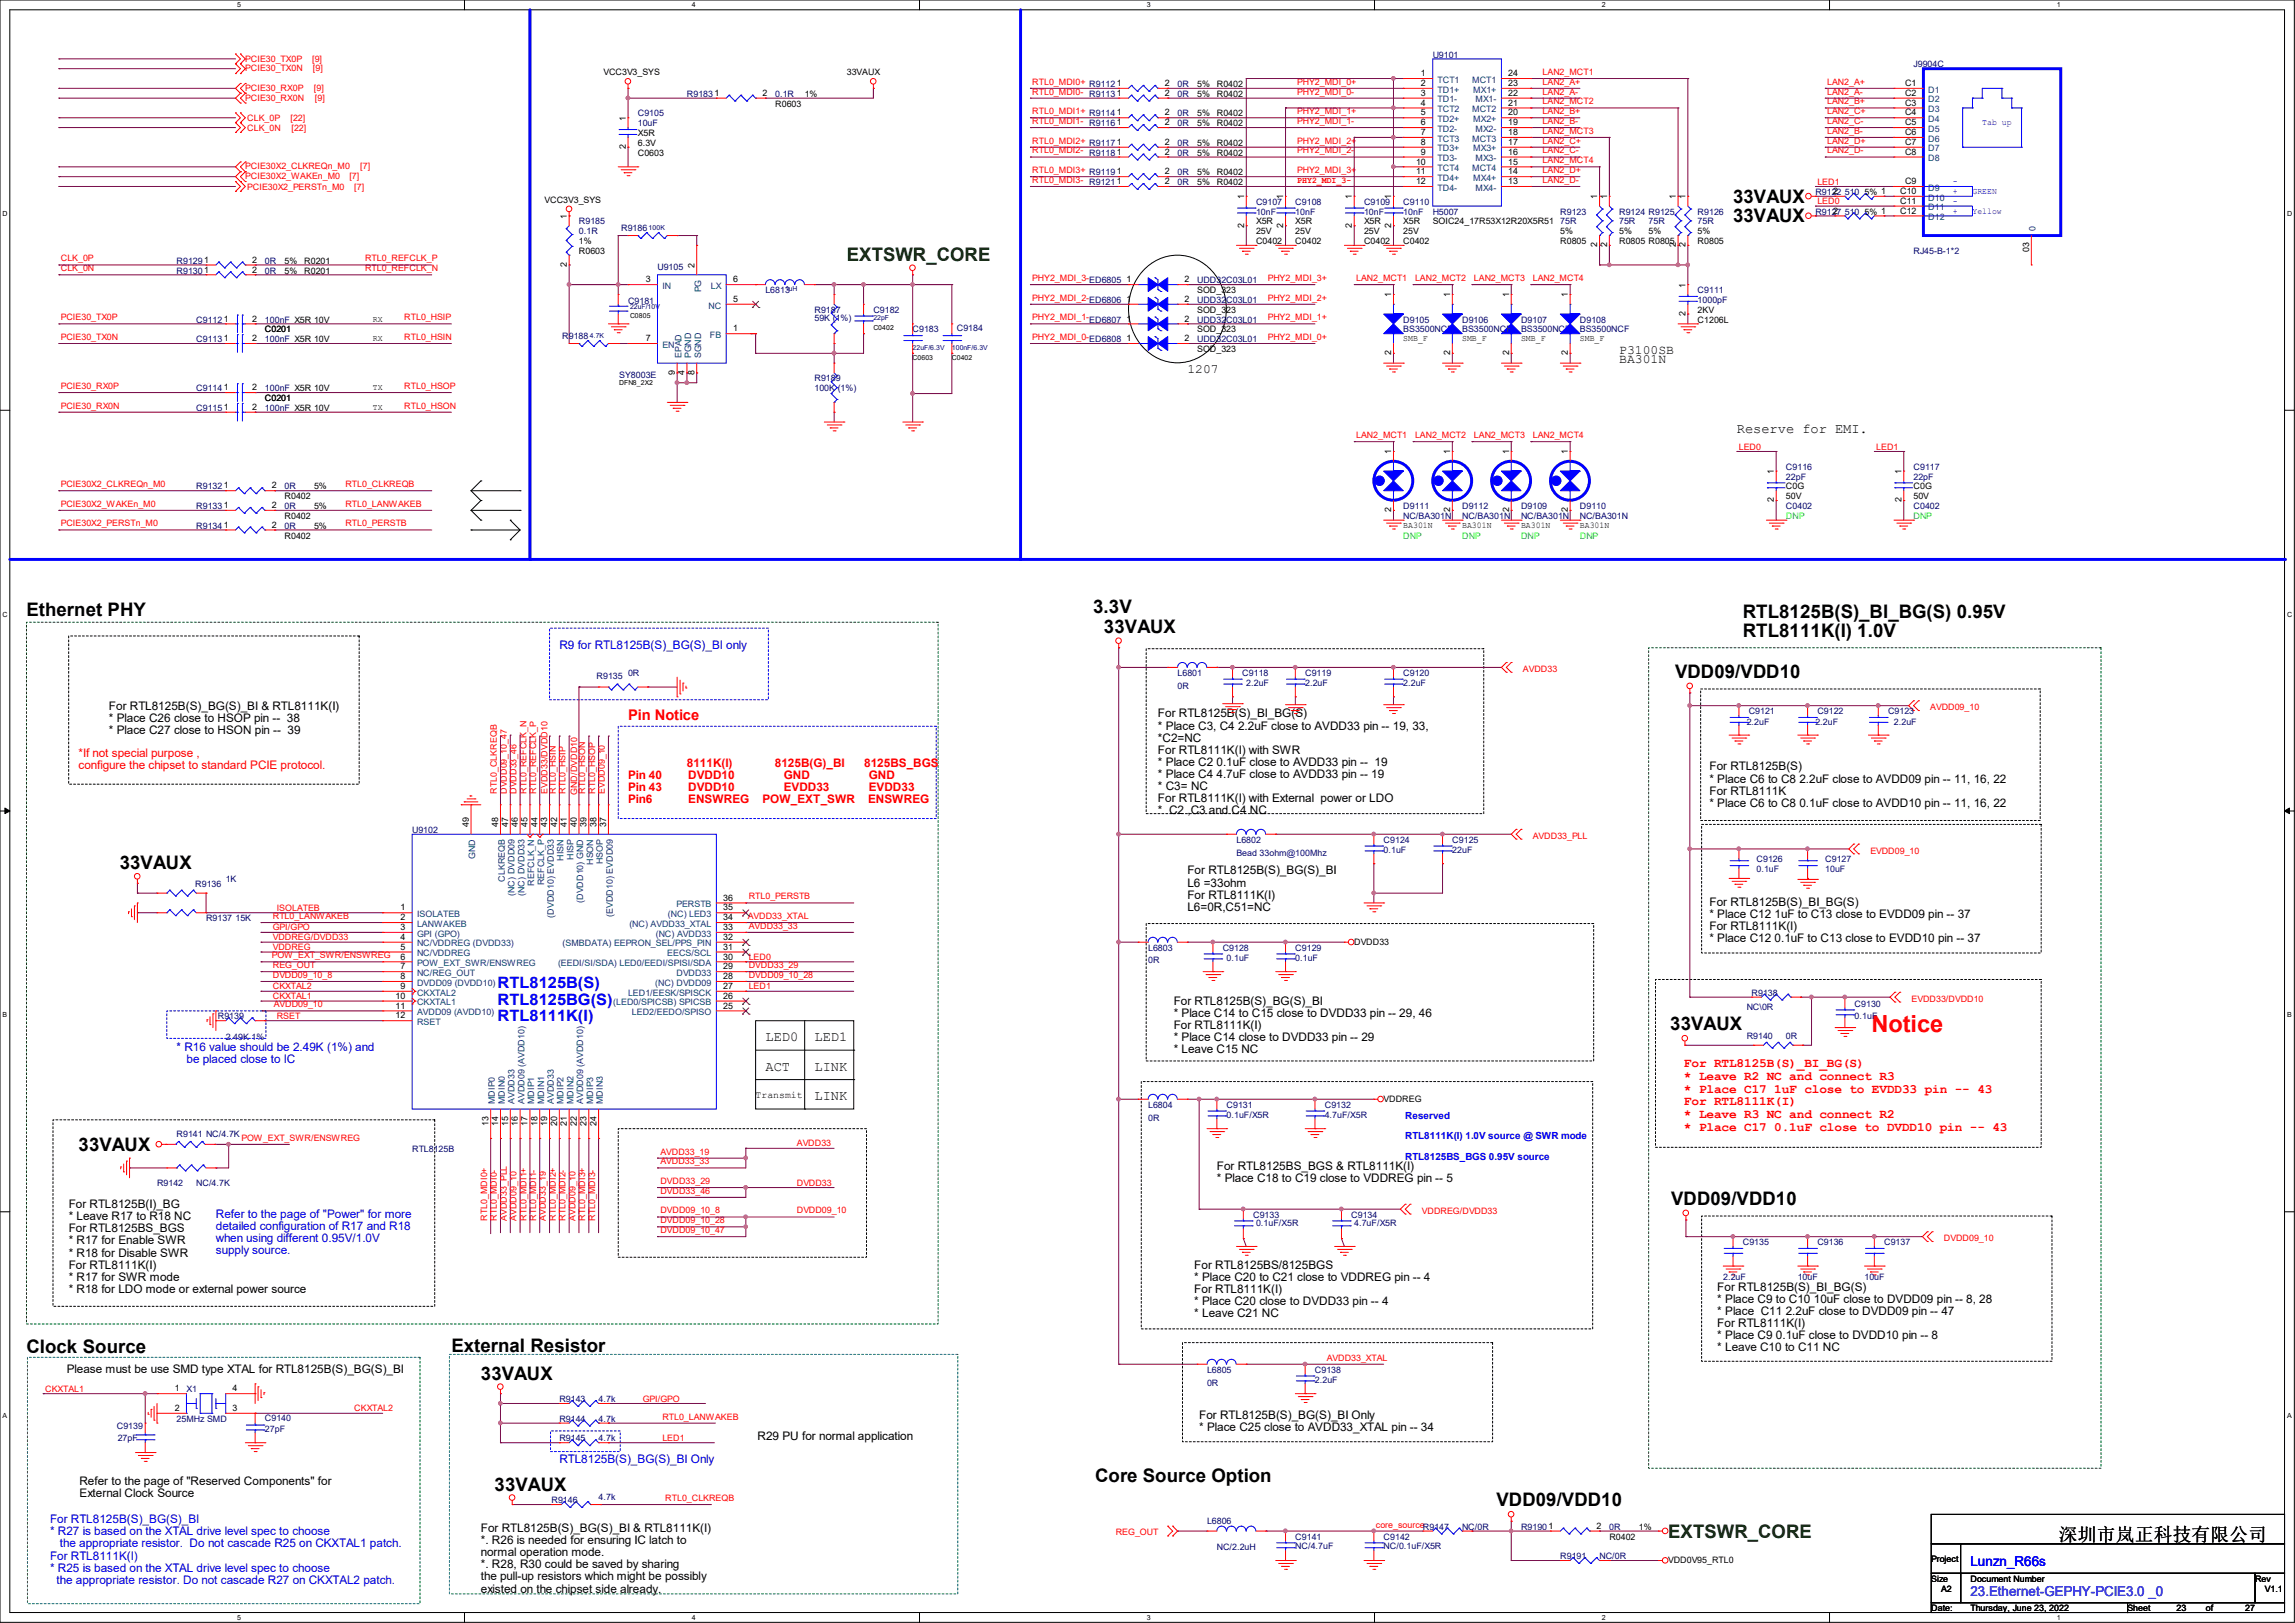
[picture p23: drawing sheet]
<svg xmlns="http://www.w3.org/2000/svg" width="297mm" height="210mm" viewBox="0 0 297 210" stroke-linecap="round" stroke-linejoin="round" font-family="sans-serif">
<defs><g id="words">
<text font-size="3" fill="#f00" x="242.2" y="133.5">Notice</text>
<g font-size="2.4">
<text x="224.3" y="28.8">33VAUX</text>
<text x="224.3" y="26.2">33VAUX</text>
<text x="3.4" y="79.7">Ethernet PHY</text>
<text x="141.5" y="79.3">3.3V</text>
<text x="142.9" y="81.9">33VAUX</text>
<text x="225.6" y="80">RTL8125B(S)_BI_BG(S) 0.95V</text>
<text x="225.6" y="82.5">RTL8111K(I) 1.0V</text>
<text x="216.8" y="87.7">VDD09/VDD10</text>
<text x="15.5" y="112.5">33VAUX</text>
<text x="216.2" y="133.3">33VAUX</text>
<text x="10.2" y="148.9">33VAUX</text>
<text x="216.3" y="155.9">VDD09/VDD10</text>
<text x="3.4" y="175.1">Clock Source</text>
<text x="58.4" y="175">External Resistor</text>
<text x="62.2" y="178.5">33VAUX</text>
<text x="141.7" y="191.7">Core Source Option</text>
<text x="64" y="192.9">33VAUX</text>
<text x="193.7" y="194.9">VDD09/VDD10</text>
<text x="266.4" y="199.4">深圳市岚正科技有限公司</text>
</g>
<g font-size="2.4" fill="#004000">
<text x="109.6" y="33.7">EXTSWR_CORE</text>
<text x="215.9" y="199">EXTSWR_CORE</text>
</g>
<g font-size="2" fill="#00f">
<text x="64.4" y="127.9">RTL8125B(S)</text>
<text x="64.4" y="130">RTL8125BG(S)</text>
<text x="64.4" y="132.1">RTL8111K(I)</text>
</g>
<text font-size="1.9" fill="#f00" x="81.3" y="93.2">Pin Notice</text>
<g font-size="1.8">
<text x="224.8" y="56">Reserve for EMI.</text>
<text x="99.1" y="134.7">LED0</text>
<text x="105.4" y="134.7">LED1</text>
<text x="99.1" y="138.6">ACT</text>
<text x="105.4" y="142.4">LINK</text>
<text x="105.4" y="138.6">LINK</text>
</g>
<text font-size="1.8" fill="#00f" x="255" y="202.7">Lunzn_R66s</text>
<text font-size="1.8" fill="#0080ff" x="255" y="206.5">23.Ethernet-GEPHY-PCIE3.0 _0</text>
<g font-size="1.7">
<text x="209.5" y="47">BA301N</text>
<text x="209.5" y="45.8">P3100SB</text>
<text x="153.7" y="48.3">1207</text>
</g>
<g font-size="1.7" fill="#f00">
<text x="217.9" y="138.1">For RTL8125B(S)_BI_BG(S)</text>
<text x="217.9" y="139.7">* Leave R2 NC and connect R3</text>
<text x="217.9" y="141.4">* Place C17 1uF close to EVDD33 pin -- 43</text>
<text x="217.9" y="143">For RTL8111K(I)</text>
<text x="217.9" y="144.7">* Leave R3 NC and connect R2</text>
<text x="217.9" y="146.3">* Place C17 0.1uF close to DVDD10 pin -- 43</text>
</g>
<g font-size="1.5" fill="#00f">
<text x="72.4" y="83.9">R9 for RTL8125B(S)_BG(S)_BI only</text>
<text x="22.9" y="136">* R16 value should be 2.49K (1%) and</text>
<text x="24.1" y="137.6">be placed close to IC</text>
<text x="27.9" y="157.6">Refer to the page of &quot;Power&quot; for more</text>
<text x="27.9" y="159.2">detailed configuration of R17 and R18</text>
<text x="27.9" y="160.7">when using different 0.95V/1.0V</text>
<text x="27.9" y="162.3">supply source.</text>
<text x="72.4" y="189.4">RTL8125B(S)_BG(S)_BI Only</text>
<text x="6.5" y="197.1">For RTL8125B(S)_BG(S)_BI</text>
<text x="6.5" y="198.7">* R27 is based on the XTAL drive level spec to choose</text>
<text x="6.5" y="201.8">For RTL8111K(I)</text>
<text x="6.5" y="203.4">* R25 is based on the XTAL drive level spec to choose</text>
<text x="7.7" y="200.2">the appropriate resistor. Do not cascade R25 on CKXTAL1 patch.</text>
<text x="7.3" y="204.9">the appropriate resistor. Do not cascade R27 on CKXTAL2 patch.</text>
</g>
<g font-size="1.5">
<text x="14.1" y="91.8">For RTL8125B(S)_BG(S)_BI &amp; RTL8111K(I)</text>
<text x="14.1" y="93.4">* Place C26 close to HSOP pin -- 38</text>
<text x="14.1" y="95">* Place C27 close to HSON pin -- 39</text>
<text x="149.9" y="92.8">For RTL8125B(S)_BI_BG(S)</text>
<text x="149.9" y="94.4">* Place C3, C4 2.2uF close to AVDD33 pin -- 19, 33,</text>
<text x="149.9" y="96">*C2=NC</text>
<text x="149.9" y="97.5">For RTL8111K(I) with SWR</text>
<text x="149.9" y="99.1">* Place C2 0.1uF close to AVDD33 pin -- 19</text>
<text x="149.9" y="100.7">* Place C4 4.7uF close to AVDD33 pin -- 19</text>
<text x="221.2" y="99.7">For RTL8125B(S)</text>
<text x="221.2" y="101.3">* Place C6 to C8 2.2uF close to AVDD09 pin -- 11, 16, 22</text>
<text x="149.9" y="102.2">* C3= NC</text>
<text x="149.9" y="103.8">For RTL8111K(I) with External power or LDO</text>
<text x="149.9" y="105.4">* C2 ,C3 and C4 NC</text>
<text x="221.2" y="102.8">For RTL8111K</text>
<text x="221.2" y="104.4">* Place C6 to C8 0.1uF close to AVDD10 pin -- 11, 16, 22</text>
<text x="153.7" y="113.2">For RTL8125B(S)_BG(S)_BI</text>
<text x="153.7" y="114.7">L6 =33ohm</text>
<text x="153.7" y="116.3">For RTL8111K(I)</text>
<text x="153.7" y="117.9">L6=0R,C51=NC</text>
<text x="221.2" y="117.2">For RTL8125B(S)_BI_BG(S)</text>
<text x="221.2" y="118.8">* Place C12 1uF to C13 close to EVDD09 pin -- 37</text>
<text x="221.2" y="120.4">For RTL8111K(I)</text>
<text x="221.2" y="121.9">* Place C12 0.1uF to C13 close to EVDD10 pin -- 37</text>
<text x="151.9" y="130">For RTL8125B(S)_BG(S)_BI</text>
<text x="151.9" y="131.6">* Place C14 to C15 close to DVDD33 pin -- 29, 46</text>
<text x="151.9" y="133.2">For RTL8111K(I)</text>
<text x="151.9" y="134.7">* Place C14 close to DVDD33 pin -- 29</text>
<text x="151.9" y="136.3">* Leave C15 NC</text>
<text x="157.5" y="151.4">For RTL8125BS_BGS &amp; RTL8111K(I)</text>
<text x="157.5" y="153">* Place C18 to C19 close to VDDREG pin -- 5</text>
<text x="8.9" y="156.3">For RTL8125B(I)_BG</text>
<text x="8.9" y="157.9">* Leave R17 to R18 NC</text>
<text x="8.9" y="159.5">For RTL8125BS_BGS</text>
<text x="8.9" y="161">* R17 for Enable SWR</text>
<text x="8.9" y="162.6">* R18 for Disable SWR</text>
<text x="8.9" y="164.2">For RTL8111K(I)</text>
<text x="8.9" y="165.7">* R17 for SWR mode</text>
<text x="8.9" y="167.3">* R18 for LDO mode or external power source</text>
<text x="154.6" y="164.2">For RTL8125BS/8125BGS</text>
<text x="154.6" y="165.8">* Place C20 to C21 close to VDDREG pin -- 4</text>
<text x="154.6" y="167.3">For RTL8111K(I)</text>
<text x="222.2" y="167">For RTL8125B(S)_BI_BG(S)</text>
<text x="154.6" y="168.9">* Place C20 close to DVDD33 pin -- 4</text>
<text x="154.6" y="170.5">* Leave C21 NC</text>
<text x="222.2" y="168.6">* Place C9 to C10 10uF close to DVDD09 pin -- 8, 28</text>
<text x="222.2" y="170.1">* Place C11 2.2uF close to DVDD09 pin -- 47</text>
<text x="222.2" y="171.7">For RTL8111K(I)</text>
<text x="222.2" y="173.3">* Place C9 0.1uF close to DVDD10 pin -- 8</text>
<text x="8.6" y="177.7">Please must be use SMD type XTAL for RTL8125B(S)_BG(S)_BI</text>
<text x="222.2" y="174.8">* Leave C10 to C11 NC</text>
<text x="155.2" y="183.6">For RTL8125B(S)_BG(S)_BI Only</text>
<text x="155.2" y="185.2">* Place C25 close to AVDD33_XTAL pin -- 34</text>
<text x="98" y="186.3">R29 PU for normal application</text>
<text x="10.3" y="192.2">Refer to the page of &quot;Reserved Components&quot; for</text>
<text x="10.3" y="193.7">External Clock Source</text>
<text x="62.2" y="198.2">For RTL8125B(S)_BG(S)_BI &amp; RTL8111K(I)</text>
<text x="62.2" y="199.8">*. R26 is needed for ensuring IC latch to</text>
<text x="62.2" y="201.4">normal operation mode.</text>
<text x="62.2" y="202.9">*. R28, R30 could be saved by sharing</text>
<text x="62.2" y="204.5">the pull-up resistors which might be possibly</text>
<text x="62.2" y="206.1">existed on the chipset side already.</text>
</g>
<g font-size="1.5" fill="#f00">
<text x="10.2" y="97.9">*If not special purpose ,</text>
<text x="10.2" y="99.5">configure the chipset to standard PCIE protocol.</text>
<text x="81.3" y="100.8">Pin 40</text>
<text x="88.9" y="99.2">8111K(I)</text>
<text x="89.1" y="100.8">DVDD10</text>
<text x="100.3" y="99.2">8125B(G)_BI</text>
<text x="101.4" y="100.8">GND</text>
<text x="111.8" y="99.2">8125BS_BGS</text>
<text x="112.4" y="100.8">GND</text>
<text x="81.3" y="102.4">Pin 43</text>
<text x="81.3" y="103.9">Pin6</text>
<text x="89.1" y="103.9">ENSWREG</text>
<text x="89.1" y="102.4">DVDD10</text>
<text x="98.7" y="103.9">POW_EXT_SWR</text>
<text x="101.4" y="102.4">EVDD33</text>
<text x="112.3" y="103.9">ENSWREG</text>
<text x="112.4" y="102.4">EVDD33</text>
</g>
<text font-size="1.3" x="97.8" y="142">Transmit</text>
<g font-size="1.3" fill="#00f">
<text x="181.9" y="144.8">Reserved</text>
<text x="181.9" y="147.4">RTL8111K(I) 1.0V source @ SWR mode</text>
<text x="181.9" y="150.1">RTL8125BS_BGS 0.95V source</text>
</g>
<g font-size="1.1" fill="#f00">
<text x="31.7" y="11.8">PCIE30_RX0P</text>
<text x="31.7" y="9.2">PCIE30_TX0N</text>
<text x="31.7" y="8">PCIE30_TX0P</text>
<text x="40.4" y="8">[9]</text>
<text x="40.5" y="9.2">[9]</text>
<text x="40.6" y="11.8">[9]</text>
<text x="133.6" y="11">RTL0_MDI0+</text>
<text x="167.9" y="11">PHY2_MDI_0+</text>
<text x="199.6" y="9.7">LAN2_MCT1</text>
<text x="199.6" y="11">LAN2_A+</text>
<text x="236.5" y="11">LAN2_A+</text>
<text x="31.7" y="13">PCIE30_RX0N</text>
<text x="32" y="15.7">CLK_0P</text>
<text x="32" y="17">CLK_0N</text>
<text x="37.6" y="15.7">[22]</text>
<text x="37.7" y="17">[22]</text>
<text x="40.8" y="13">[9]</text>
<text x="133.6" y="16">RTL0_MDI1-</text>
<text x="133.6" y="14.8">RTL0_MDI1+</text>
<text x="133.6" y="12.2">RTL0_MDI0-</text>
<text x="167.9" y="12.2">PHY2_MDI_0-</text>
<text x="167.9" y="16">PHY2_MDI_1-</text>
<text x="167.9" y="14.8">PHY2_MDI_1+</text>
<text x="199.6" y="13.5">LAN2_MCT2</text>
<text x="199.6" y="12.2">LAN2_A-</text>
<text x="199.6" y="17.3">LAN2_MCT3</text>
<text x="199.6" y="16">LAN2_B-</text>
<text x="199.6" y="14.8">LAN2_B+</text>
<text x="236.5" y="13.5">LAN2_B+</text>
<text x="236.5" y="12.2">LAN2_A-</text>
<text x="236.5" y="16">LAN2_C-</text>
<text x="236.5" y="14.8">LAN2_C+</text>
<text x="236.5" y="17.3">LAN2_B-</text>
<text x="31.7" y="23.2">PCIE30X2_WAKEn_M0</text>
<text x="31.7" y="21.9">PCIE30X2_CLKREQn_M0</text>
<text x="45.2" y="23.2">[7]</text>
<text x="46.6" y="21.9">[7]</text>
<text x="133.6" y="18.6">RTL0_MDI2+</text>
<text x="133.6" y="23.7">RTL0_MDI3-</text>
<text x="133.6" y="22.4">RTL0_MDI3+</text>
<text x="133.6" y="19.9">RTL0_MDI2-</text>
<text x="167.9" y="22.4">PHY2_MDI_3+</text>
<text x="167.9" y="19.9">PHY2_MDI_2-</text>
<text x="167.9" y="18.6">PHY2_MDI_2+</text>
<text x="167.9" y="23.7">PHY2_MDI_3-</text>
<text x="199.6" y="21.1">LAN2_MCT4</text>
<text x="199.6" y="22.4">LAN2_D+</text>
<text x="199.6" y="19.9">LAN2_C-</text>
<text x="199.6" y="18.6">LAN2_C+</text>
<text x="199.6" y="23.7">LAN2_D-</text>
<text x="235.2" y="23.9">LED1</text>
<text x="236.5" y="19.9">LAN2_D-</text>
<text x="236.5" y="18.6">LAN2_D+</text>
<text x="32" y="24.6">PCIE30X2_PERSTn_M0</text>
<text x="45.8" y="24.6">[7]</text>
<text x="235.2" y="26.4">LED0</text>
<text x="7.9" y="35.1">CLK_0N</text>
<text x="7.9" y="33.8">CLK_0P</text>
<text x="47.2" y="35.1">RTL0_REFCLK_N</text>
<text x="47.2" y="33.8">RTL0_REFCLK_P</text>
<text x="7.9" y="41.4">PCIE30_TX0P</text>
<text x="52.3" y="41.4">RTL0_HSIP</text>
<text x="133.6" y="36.4">PHY2_MDI_3-</text>
<text x="133.6" y="38.9">PHY2_MDI_2-</text>
<text x="133.6" y="41.4">PHY2_MDI_1-</text>
<text x="164.1" y="38.9">PHY2_MDI_2+</text>
<text x="164.1" y="36.4">PHY2_MDI_3+</text>
<text x="164.1" y="41.4">PHY2_MDI_1+</text>
<text x="175.5" y="36.4">LAN2_MCT1</text>
<text x="183.1" y="36.4">LAN2_MCT2</text>
<text x="190.7" y="36.4">LAN2_MCT3</text>
<text x="198.4" y="36.4">LAN2_MCT4</text>
<text x="7.9" y="44">PCIE30_TX0N</text>
<text x="52.3" y="44">RTL0_HSIN</text>
<text x="133.6" y="44">PHY2_MDI_0-</text>
<text x="164.1" y="44">PHY2_MDI_0+</text>
<text x="7.9" y="52.9">PCIE30_RX0N</text>
<text x="7.9" y="50.3">PCIE30_RX0P</text>
<text x="52.3" y="50.3">RTL0_HSOP</text>
<text x="52.3" y="52.9">RTL0_HSON</text>
<text x="175.5" y="56.7">LAN2_MCT1</text>
<text x="183.1" y="56.7">LAN2_MCT2</text>
<text x="190.7" y="56.7">LAN2_MCT3</text>
<text x="198.4" y="56.7">LAN2_MCT4</text>
<text x="225" y="58.2">LED0</text>
<text x="242.8" y="58.2">LED1</text>
<text x="7.9" y="65.6">PCIE30X2_WAKEn_M0</text>
<text x="7.9" y="63">PCIE30X2_CLKREQn_M0</text>
<text x="44.7" y="63">RTL0_CLKREQB</text>
<text x="44.7" y="65.6">RTL0_LANWAKEB</text>
<text x="7.9" y="68.1">PCIE30X2_PERSTn_M0</text>
<text x="44.7" y="68.1">RTL0_PERSTB</text>
<text x="197.1" y="87">AVDD33</text>
<text x="249.8" y="91.9">AVDD09_10</text>
<text x="64.3" y="102.7" transform="rotate(-90 64.3 102.7)">RTL0_CLKREQB</text>
<text x="65.6" y="102.7" transform="rotate(-90 65.6 102.7)">DVDD09_10_47</text>
<text x="66.8" y="102.7" transform="rotate(-90 66.8 102.7)">DVDD33_46</text>
<text x="68.1" y="102.7" transform="rotate(-90 68.1 102.7)">RTL0_REFCLK_N</text>
<text x="69.4" y="102.7" transform="rotate(-90 69.4 102.7)">RTL0_REFCLK_P</text>
<text x="70.9" y="102.7" transform="rotate(-90 70.9 102.7)">EVDD33/DVDD10</text>
<text x="71.9" y="102.7" transform="rotate(-90 71.9 102.7)">RTL0_HSIN</text>
<text x="73.2" y="102.7" transform="rotate(-90 73.2 102.7)">RTL0_HSIP</text>
<text x="74.7" y="102.9" transform="rotate(-90 74.7 102.9)">GND/DVDD10</text>
<text x="75.7" y="102.7" transform="rotate(-90 75.7 102.7)">RTL0_HSON</text>
<text x="77" y="102.7" transform="rotate(-90 77 102.7)">RTL0_HSOP</text>
<text x="78.3" y="102.7" transform="rotate(-90 78.3 102.7)">EVDD09_10</text>
<text x="198.4" y="108.5">AVDD33_PLL</text>
<text x="242.1" y="110.5">EVDD09_10</text>
<text x="35.3" y="118.9">RTL0_LANWAKEB</text>
<text x="35.8" y="117.9">ISOLATEB</text>
<text x="96.8" y="118.9">AVDD33_XTAL</text>
<text x="96.9" y="116.4">RTL0_PERSTB</text>
<text x="35.2" y="124">POW_EXT_SWR/ENSWREG</text>
<text x="35.3" y="125.3">REG_OUT</text>
<text x="35.3" y="122.9">VDDREG</text>
<text x="35.3" y="120.4">GPI/GPO</text>
<text x="35.3" y="121.7">VDDREG/DVDD33</text>
<text x="96.9" y="124.2">LED0</text>
<text x="96.9" y="120.2">AVDD33_33</text>
<text x="96.9" y="125.3">DVDD33_29</text>
<text x="35.3" y="129.3">CKXTAL1</text>
<text x="35.3" y="128">CKXTAL2</text>
<text x="35.3" y="126.5">DVDD09_10_8</text>
<text x="35.4" y="130.3">AVDD09_10</text>
<text x="35.8" y="131.8">RSET</text>
<text x="96.9" y="126.5">DVDD09_10_28</text>
<text x="96.9" y="128">LED1</text>
<text x="247.4" y="129.6">EVDD33/DVDD10</text>
<text x="31.2" y="147.6">POW_EXT_SWR/ENSWREG</text>
<text x="85.5" y="149.4">AVDD33_19</text>
<text x="103.1" y="148.3">AVDD33</text>
<text x="85.5" y="154.5">DVDD33_46</text>
<text x="85.5" y="153.2">DVDD33_29</text>
<text x="85.5" y="150.7">AVDD33_33</text>
<text x="103.1" y="153.4">DVDD33</text>
<text x="63" y="158" transform="rotate(-90 63 158)">RTL0_MDI0+</text>
<text x="64.3" y="158" transform="rotate(-90 64.3 158)">RTL0_MDI0-</text>
<text x="65.6" y="158" transform="rotate(-90 65.6 158)">AVDD33_PLL</text>
<text x="66.8" y="158" transform="rotate(-90 66.8 158)">AVDD09_10</text>
<text x="68.1" y="158" transform="rotate(-90 68.1 158)">RTL0_MDI1+</text>
<text x="69.4" y="158" transform="rotate(-90 69.4 158)">RTL0_MDI1-</text>
<text x="70.7" y="158" transform="rotate(-90 70.7 158)">AVDD33_19</text>
<text x="71.9" y="158" transform="rotate(-90 71.9 158)">RTL0_MDI2+</text>
<text x="73.2" y="158" transform="rotate(-90 73.2 158)">RTL0_MDI2-</text>
<text x="74.5" y="158" transform="rotate(-90 74.5 158)">AVDD09_10</text>
<text x="75.7" y="158" transform="rotate(-90 75.7 158)">RTL0_MDI3+</text>
<text x="77" y="158" transform="rotate(-90 77 158)">RTL0_MDI3-</text>
<text x="85.5" y="158.3">DVDD09_10_28</text>
<text x="85.5" y="157">DVDD09_10_8</text>
<text x="85.5" y="159.6">DVDD09_10_47</text>
<text x="103.1" y="157">DVDD09_10</text>
<text x="184" y="157.1">VDDREG/DVDD33</text>
<text x="251.6" y="160.6">DVDD09_10</text>
<text x="171.7" y="176.1">AVDD33_XTAL</text>
<text x="5.8" y="180.1">CKXTAL1</text>
<text x="45.8" y="182.6">CKXTAL2</text>
<text x="83.2" y="181.4">GPI/GPO</text>
<text x="85.7" y="183.7">RTL0_LANWAKEB</text>
<text x="85.7" y="186.4">LED1</text>
<text x="86.1" y="194.2">RTL0_CLKREQB</text>
<text x="178" y="197.7">core_source</text>
<text x="144.4" y="198.6">REG_OUT</text>
</g>
<g font-size="1.1">
<text x="78.1" y="9.7">VCC3V3_SYS</text>
<text x="109.6" y="9.7">33VAUX</text>
<text x="150.7" y="11.1">2</text>
<text x="154.9" y="11.3">5%</text>
<text x="157.5" y="11.3">R0402</text>
<text x="183.9" y="11.1">2</text>
<text x="183.9" y="9.9">1</text>
<text x="195.2" y="9.9">24</text>
<text x="195.2" y="11.1">23</text>
<text x="246.5" y="11.1">C1</text>
<text x="81" y="15.6" transform="rotate(-90 81 15.6)">1</text>
<text x="82.5" y="17.6">X5R</text>
<text x="98.7" y="12.4">2</text>
<text x="100.3" y="13.8">R0603</text>
<text x="104.1" y="12.5">1%</text>
<text x="150.7" y="14.9">2</text>
<text x="150.7" y="12.4">2</text>
<text x="150.7" y="16.2">2</text>
<text x="154.9" y="15.1">5%</text>
<text x="154.9" y="12.5">5%</text>
<text x="154.9" y="16.3">5%</text>
<text x="157.5" y="15.1">R0402</text>
<text x="157.5" y="12.5">R0402</text>
<text x="157.5" y="16.3">R0402</text>
<text x="183.9" y="17.5">7</text>
<text x="183.9" y="16.2">6</text>
<text x="183.9" y="14.9">5</text>
<text x="183.9" y="13.7">4</text>
<text x="183.9" y="12.4">3</text>
<text x="195.2" y="12.4">22</text>
<text x="195.2" y="13.7">21</text>
<text x="195.2" y="14.9">20</text>
<text x="195.2" y="16.2">19</text>
<text x="195.2" y="17.5">18</text>
<text x="246.5" y="12.4">C2</text>
<text x="246.5" y="13.7">C3</text>
<text x="246.5" y="14.9">C4</text>
<text x="246.5" y="16.2">C5</text>
<text x="246.5" y="17.5">C6</text>
<text x="81" y="19.3" transform="rotate(-90 81 19.3)">2</text>
<text x="82.5" y="20.2">C0603</text>
<text x="82.5" y="18.9">6.3V</text>
<text x="150.7" y="18.8">2</text>
<text x="150.7" y="20">2</text>
<text x="150.7" y="23.8">2</text>
<text x="150.7" y="22.6">2</text>
<text x="154.9" y="18.9">5%</text>
<text x="154.9" y="20.2">5%</text>
<text x="154.9" y="24">5%</text>
<text x="154.9" y="22.7">5%</text>
<text x="157.5" y="18.9">R0402</text>
<text x="157.5" y="20.2">R0402</text>
<text x="157.5" y="24">R0402</text>
<text x="157.5" y="22.7">R0402</text>
<text x="183.3" y="23.8">12</text>
<text x="183.3" y="22.6">11</text>
<text x="183.3" y="21.3">10</text>
<text x="183.9" y="20">9</text>
<text x="183.9" y="18.8">8</text>
<text x="195.2" y="18.8">17</text>
<text x="195.2" y="20">16</text>
<text x="195.2" y="21.3">15</text>
<text x="195.2" y="22.6">14</text>
<text x="195.2" y="23.8">13</text>
<text x="246.5" y="18.8">C7</text>
<text x="246.5" y="20">C8</text>
<text x="246.5" y="23.8">C9</text>
<text x="70.5" y="26.2">VCC3V3_SYS</text>
<text x="73.4" y="28.3" transform="rotate(-90 73.4 28.3)">1</text>
<text x="161" y="29.5" transform="rotate(-90 161 29.5)">2</text>
<text x="161" y="25.8" transform="rotate(-90 161 25.8)">1</text>
<text x="162.6" y="29">X5R</text>
<text x="166.1" y="29.5" transform="rotate(-90 166.1 29.5)">2</text>
<text x="166.1" y="25.8" transform="rotate(-90 166.1 25.8)">1</text>
<text x="167.6" y="29">X5R</text>
<text x="175" y="29.5" transform="rotate(-90 175 29.5)">2</text>
<text x="175" y="25.8" transform="rotate(-90 175 25.8)">1</text>
<text x="176.5" y="29">X5R</text>
<text x="180" y="29.5" transform="rotate(-90 180 29.5)">2</text>
<text x="180" y="25.8" transform="rotate(-90 180 25.8)">1</text>
<text x="181.6" y="29">X5R</text>
<text x="185.4" y="29">SOIC24_17R53X12R20X5R51</text>
<text x="206.7" y="25.8" transform="rotate(-90 206.7 25.8)">1</text>
<text x="208" y="25.8" transform="rotate(-90 208 25.8)">1</text>
<text x="216.9" y="25.8" transform="rotate(-90 216.9 25.8)">1</text>
<text x="218.2" y="25.8" transform="rotate(-90 218.2 25.8)">1</text>
<text x="237.2" y="27.6">2</text>
<text x="237.2" y="25.1">2</text>
<text x="241.3" y="27.8">5% 1</text>
<text x="241.3" y="25.2">5% 1</text>
<text x="245.9" y="25.1">C10</text>
<text x="245.9" y="26.4">C11</text>
<text x="245.9" y="27.6">C12</text>
<text x="32.6" y="34">2</text>
<text x="32.6" y="35.3">2</text>
<text x="36.8" y="34.1">5%</text>
<text x="36.8" y="35.4">5%</text>
<text x="39.4" y="34.1">R0201</text>
<text x="39.4" y="35.4">R0201</text>
<text x="73.4" y="34.5" transform="rotate(-90 73.4 34.5)">2</text>
<text x="74.9" y="32.9">R0603</text>
<text x="74.9" y="31.6">1%</text>
<text x="89.9" y="34.7" transform="rotate(-90 89.9 34.7)">2</text>
<text x="162.6" y="31.6">C0402</text>
<text x="162.6" y="30.3">25V</text>
<text x="167.6" y="31.6">C0402</text>
<text x="167.6" y="30.3">25V</text>
<text x="176.5" y="31.6">C0402</text>
<text x="176.5" y="30.3">25V</text>
<text x="181.6" y="31.6">C0402</text>
<text x="181.6" y="30.3">25V</text>
<text x="201.9" y="31.6">R0805</text>
<text x="201.9" y="30.3">5%</text>
<text x="206.7" y="32" transform="rotate(-90 206.7 32)">2</text>
<text x="208" y="32" transform="rotate(-90 208 32)">2</text>
<text x="209.5" y="31.6">R0805 R0805</text>
<text x="209.5" y="30.3">5%</text>
<text x="213.4" y="30.3">5%</text>
<text x="216.9" y="32" transform="rotate(-90 216.9 32)">2</text>
<text x="218.2" y="32" transform="rotate(-90 218.2 32)">2</text>
<text x="219.7" y="31.6">R0805</text>
<text x="219.7" y="30.3">5%</text>
<text x="262.6" y="32.6" transform="rotate(-90 262.6 32.6)">03</text>
<text x="32.6" y="41.6">2</text>
<text x="48.3" y="41.6">RX</text>
<text x="83.6" y="36.5">3</text>
<text x="94.9" y="36.5">6</text>
<text x="94.9" y="39.1">5</text>
<text x="145.8" y="39.1">1</text>
<text x="145.8" y="36.5">1</text>
<text x="145.8" y="41.6">1</text>
<text x="153.3" y="39.1">2</text>
<text x="153.3" y="36.5">2</text>
<text x="153.3" y="41.6">2</text>
<text x="154.9" y="40.5">SOD_323</text>
<text x="154.9" y="37.9">SOD_323</text>
<text x="180" y="38.5" transform="rotate(-90 180 38.5)">1</text>
<text x="187.7" y="38.5" transform="rotate(-90 187.7 38.5)">1</text>
<text x="195.3" y="38.5" transform="rotate(-90 195.3 38.5)">1</text>
<text x="202.9" y="38.5" transform="rotate(-90 202.9 38.5)">1</text>
<text x="218.2" y="40.9" transform="rotate(-90 218.2 40.9)">2</text>
<text x="218.2" y="37.2" transform="rotate(-90 218.2 37.2)">1</text>
<text x="219.7" y="41.7">C1206L</text>
<text x="219.7" y="40.5">2KV</text>
<text x="32.6" y="44.2">2</text>
<text x="34.3" y="43">C0201</text>
<text x="48.3" y="44.2">RX</text>
<text x="83.6" y="44.2">7</text>
<text x="94.9" y="42.9">1</text>
<text x="145.8" y="44.2">1</text>
<text x="153.3" y="44.2">2</text>
<text x="154.9" y="43">SOD_323</text>
<text x="154.9" y="45.6">SOD_323</text>
<text x="180" y="46" transform="rotate(-90 180 46)">2</text>
<text x="181.6" y="44.2">SMB_F</text>
<text x="187.7" y="46" transform="rotate(-90 187.7 46)">2</text>
<text x="189.2" y="44.2">SMB_F</text>
<text x="195.3" y="46" transform="rotate(-90 195.3 46)">2</text>
<text x="196.8" y="44.2">SMB_F</text>
<text x="202.9" y="46" transform="rotate(-90 202.9 46)">2</text>
<text x="204.5" y="44.2">SMB_F</text>
<text x="32.6" y="50.5">2</text>
<text x="32.6" y="53">2</text>
<text x="34.3" y="51.9">C0201</text>
<text x="48.3" y="53">TX</text>
<text x="48.3" y="50.5">TX</text>
<text x="87.3" y="48.5" transform="rotate(-90 87.3 48.5)">9</text>
<text x="88.6" y="48.5" transform="rotate(-90 88.6 48.5)">4</text>
<text x="89.9" y="48.5" transform="rotate(-90 89.9 48.5)">8</text>
<text x="180" y="58.8" transform="rotate(-90 180 58.8)">1</text>
<text x="187.7" y="58.8" transform="rotate(-90 187.7 58.8)">1</text>
<text x="195.3" y="58.8" transform="rotate(-90 195.3 58.8)">1</text>
<text x="202.9" y="58.8" transform="rotate(-90 202.9 58.8)">1</text>
<text x="35.2" y="63.2">2</text>
<text x="35.2" y="65.7">2</text>
<text x="36.8" y="64.6">R0402</text>
<text x="40.6" y="63.3">5%</text>
<text x="40.6" y="65.9">5%</text>
<text x="229.6" y="65" transform="rotate(-90 229.6 65)">2</text>
<text x="229.6" y="61.3" transform="rotate(-90 229.6 61.3)">1</text>
<text x="231.1" y="63.3">C0G</text>
<text x="231.1" y="64.6">50V</text>
<text x="246.1" y="65" transform="rotate(-90 246.1 65)">2</text>
<text x="246.1" y="61.3" transform="rotate(-90 246.1 61.3)">1</text>
<text x="247.6" y="63.3">C0G</text>
<text x="247.6" y="64.6">50V</text>
<text x="35.2" y="68.3">2</text>
<text x="36.8" y="67.1">R0402</text>
<text x="36.8" y="69.7">R0402</text>
<text x="40.6" y="68.4">5%</text>
<text x="180" y="66.3" transform="rotate(-90 180 66.3)">2</text>
<text x="181.6" y="68.3">BA301N</text>
<text x="187.7" y="66.3" transform="rotate(-90 187.7 66.3)">2</text>
<text x="189.2" y="68.3">BA301N</text>
<text x="195.3" y="66.3" transform="rotate(-90 195.3 66.3)">2</text>
<text x="196.8" y="68.3">BA301N</text>
<text x="202.9" y="66.3" transform="rotate(-90 202.9 66.3)">2</text>
<text x="204.5" y="68.3">BA301N</text>
<text x="60.7" y="107.1" transform="rotate(-90 60.7 107.1)">49</text>
<text x="64.5" y="107.1" transform="rotate(-90 64.5 107.1)">48</text>
<text x="65.7" y="107.1" transform="rotate(-90 65.7 107.1)">47</text>
<text x="67" y="107.1" transform="rotate(-90 67 107.1)">46</text>
<text x="68.3" y="107.1" transform="rotate(-90 68.3 107.1)">45</text>
<text x="69.6" y="107.1" transform="rotate(-90 69.6 107.1)">44</text>
<text x="70.8" y="107.1" transform="rotate(-90 70.8 107.1)">43</text>
<text x="72.1" y="107.1" transform="rotate(-90 72.1 107.1)">42</text>
<text x="73.4" y="107.1" transform="rotate(-90 73.4 107.1)">41</text>
<text x="74.6" y="107.1" transform="rotate(-90 74.6 107.1)">40</text>
<text x="75.9" y="107.1" transform="rotate(-90 75.9 107.1)">39</text>
<text x="77.2" y="107.1" transform="rotate(-90 77.2 107.1)">38</text>
<text x="78.4" y="107.1" transform="rotate(-90 78.4 107.1)">37</text>
<text x="51.8" y="117.8">1</text>
<text x="51.8" y="119.1">2</text>
<text x="93.6" y="116.5">36</text>
<text x="93.6" y="117.8">35</text>
<text x="93.6" y="119.1">34</text>
<text x="51.8" y="120.4">3</text>
<text x="51.8" y="121.6">4</text>
<text x="51.8" y="122.9">5</text>
<text x="51.8" y="124.2">6</text>
<text x="51.8" y="125.4">7</text>
<text x="93.6" y="120.4">33</text>
<text x="93.6" y="121.6">32</text>
<text x="93.6" y="122.9">31</text>
<text x="93.6" y="125.4">29</text>
<text x="93.6" y="124.2">30</text>
<text x="175.3" y="122.3">DVDD33</text>
<text x="51.2" y="129.2">10</text>
<text x="51.2" y="130.5">11</text>
<text x="51.2" y="131.8">12</text>
<text x="51.8" y="126.7">8</text>
<text x="51.8" y="128">9</text>
<text x="93.6" y="126.7">28</text>
<text x="93.6" y="128">27</text>
<text x="93.6" y="129.2">26</text>
<text x="93.6" y="130.5">25</text>
<text x="179.1" y="142.6">VDDREG</text>
<text x="63.2" y="145.7" transform="rotate(-90 63.2 145.7)">13</text>
<text x="64.5" y="145.7" transform="rotate(-90 64.5 145.7)">14</text>
<text x="65.7" y="145.7" transform="rotate(-90 65.7 145.7)">15</text>
<text x="67" y="145.7" transform="rotate(-90 67 145.7)">16</text>
<text x="68.3" y="145.7" transform="rotate(-90 68.3 145.7)">17</text>
<text x="69.6" y="145.7" transform="rotate(-90 69.6 145.7)">18</text>
<text x="70.8" y="145.7" transform="rotate(-90 70.8 145.7)">19</text>
<text x="72.1" y="145.7" transform="rotate(-90 72.1 145.7)">20</text>
<text x="73.4" y="145.7" transform="rotate(-90 73.4 145.7)">21</text>
<text x="74.6" y="145.7" transform="rotate(-90 74.6 145.7)">22</text>
<text x="75.9" y="145.7" transform="rotate(-90 75.9 145.7)">23</text>
<text x="77.2" y="145.7" transform="rotate(-90 77.2 145.7)">24</text>
<text x="22.6" y="180">1</text>
<text x="22.6" y="182.6">2</text>
<text x="30.1" y="180">4</text>
<text x="30.1" y="182.6">3</text>
<text x="206.6" y="197.8">2</text>
<text x="212.1" y="198">1%</text>
<text x="208.3" y="199.2">R0402</text>
<text x="215.9" y="202.3">VDD0V95_RTL0</text>
<text x="249.9" y="202.1">Project</text>
<text x="249.9" y="204.7">Size</text>
<text x="249.9" y="208.5">Date:</text>
<text x="251.2" y="206">A2</text>
<text x="255" y="204.7">Document Number</text>
<text x="255" y="208.5">Thursday, June 23, 2022</text>
<text x="275.3" y="208.5">Sheet</text>
<text x="281.7" y="208.5">23</text>
<text x="285.5" y="208.5">of</text>
<text x="290.6" y="208.5">27</text>
<text x="291.8" y="204.7">Rev</text>
<text x="293.1" y="206">V1.1</text>
</g>
<g font-size="1.1" fill="#000080">
<text x="141" y="11.3">R91121</text>
<text x="152.4" y="11.3">0R</text>
<text x="185.4" y="7.5">U9101</text>
<text x="247.6" y="8.7">J9904C</text>
<text x="82.5" y="15.1">C9105</text>
<text x="82.5" y="16.3">10uF</text>
<text x="88.9" y="12.5">R91831</text>
<text x="100.3" y="12.5">0.1R</text>
<text x="141" y="15.1">R91141</text>
<text x="141" y="12.5">R91131</text>
<text x="141" y="16.3">R91161</text>
<text x="152.4" y="15.1">0R</text>
<text x="152.4" y="12.5">0R</text>
<text x="152.4" y="16.3">0R</text>
<text x="141" y="18.9">R91171</text>
<text x="141" y="20.2">R91181</text>
<text x="141" y="24">R91211</text>
<text x="141" y="22.7">R91191</text>
<text x="152.4" y="18.9">0R</text>
<text x="152.4" y="20.2">0R</text>
<text x="152.4" y="24">0R</text>
<text x="152.4" y="22.7">0R</text>
<text x="74.9" y="29">R9185</text>
<text x="80.4" y="29.9">R9186</text>
<text x="162.6" y="26.5">C9107</text>
<text x="162.6" y="27.8">10nF</text>
<text x="167.6" y="26.5">C9108</text>
<text x="167.6" y="27.8">10nF</text>
<text x="176.5" y="26.5">C9109</text>
<text x="176.5" y="27.8">10nF</text>
<text x="181.6" y="26.5">C9110</text>
<text x="181.6" y="27.8">10nF</text>
<text x="185.4" y="27.8">H5007</text>
<text x="201.9" y="27.8">R9123</text>
<text x="201.9" y="29">75R</text>
<text x="209.5" y="27.8">R9124 R9125</text>
<text x="209.5" y="29">75R</text>
<text x="213.4" y="29">75R</text>
<text x="219.7" y="27.8">R9126</text>
<text x="219.7" y="29">75R</text>
<text x="234.9" y="27.8">R9127 510</text>
<text x="234.9" y="25.2">R9122 510</text>
<text x="22.9" y="34.1">R91291</text>
<text x="22.9" y="35.4">R91301</text>
<text x="34.3" y="34.1">0R</text>
<text x="34.3" y="35.4">0R</text>
<text x="74.9" y="30.3">0.1R</text>
<text x="85.1" y="34.9">U9105</text>
<text x="247.6" y="32.9">RJ45-B-1*2</text>
<text x="25.4" y="41.7">C91121</text>
<text x="34.3" y="41.7">100nF X5R 10V</text>
<text x="81.3" y="39.3">C9181</text>
<text x="99.1" y="37.9">L6813</text>
<text x="105.4" y="40.5">R9187</text>
<text x="105.4" y="41.5">59K (1%)</text>
<text x="113" y="40.5">C9182</text>
<text x="141" y="39.2">ED6806</text>
<text x="141" y="36.7">ED6805</text>
<text x="141" y="41.7">ED6807</text>
<text x="154.9" y="39.2">UDD32C03L01</text>
<text x="154.9" y="36.7">UDD32C03L01</text>
<text x="154.9" y="41.7">UDD32C03L01</text>
<text x="181.6" y="41.7">D9105</text>
<text x="189.2" y="41.7">D9106</text>
<text x="196.8" y="41.7">D9107</text>
<text x="204.5" y="41.7">D9108</text>
<text x="219.7" y="37.9">C9111</text>
<text x="219.7" y="39.2">1000pF</text>
<text x="25.4" y="44.3">C91131</text>
<text x="34.3" y="44.3">100nF X5R 10V</text>
<text x="72.8" y="43.9">R9188</text>
<text x="118.1" y="43">C9183</text>
<text x="123.8" y="42.9">C9184</text>
<text x="141" y="44.3">ED6808</text>
<text x="154.9" y="44.3">UDD32C03L01</text>
<text x="181.6" y="43">BS3500NCF</text>
<text x="189.2" y="43">BS3500NCF</text>
<text x="196.8" y="43">BS3500NCF</text>
<text x="204.5" y="43">BS3500NCF</text>
<text x="25.4" y="50.6">C91141</text>
<text x="25.4" y="53.2">C91151</text>
<text x="34.3" y="50.6">100nF X5R 10V</text>
<text x="34.3" y="53.2">100nF X5R 10V</text>
<text x="80.1" y="48.9">SY8003E</text>
<text x="105.4" y="49.4">R9189</text>
<text x="105.4" y="50.6">100K (1%)</text>
<text x="25.4" y="63.3">R91321</text>
<text x="25.4" y="65.9">R91331</text>
<text x="36.8" y="63.3">0R</text>
<text x="36.8" y="65.9">0R</text>
<text x="181.6" y="65.9">D9111</text>
<text x="189.2" y="65.9">D9112</text>
<text x="196.8" y="65.9">D9109</text>
<text x="204.5" y="65.9">D9110</text>
<text x="231.1" y="60.8">C9116</text>
<text x="231.1" y="62.1">22pF</text>
<text x="231.1" y="65.9">C0402</text>
<text x="247.6" y="60.8">C9117</text>
<text x="247.6" y="62.1">22pF</text>
<text x="247.6" y="65.9">C0402</text>
<text x="25.4" y="68.4">R91341</text>
<text x="36.8" y="68.4">0R</text>
<text x="181.6" y="67.1">NC/BA301N</text>
<text x="189.2" y="67.1">NC/BA301N</text>
<text x="196.8" y="67.1">NC/BA301N</text>
<text x="204.5" y="67.1">NC/BA301N</text>
<text x="77.2" y="87.8">R9135</text>
<text x="81.3" y="87.5">0R</text>
<text x="152.4" y="87.5">L6801</text>
<text x="152.4" y="89.1">0R</text>
<text x="160.8" y="87.5">C9118</text>
<text x="161.3" y="88.7">2.2uF</text>
<text x="168.9" y="87.5">C9119</text>
<text x="168.9" y="88.7">2.2uF</text>
<text x="181.6" y="87.5">C9120</text>
<text x="181.6" y="88.7">2.2uF</text>
<text x="226.1" y="93.8">2.2uF</text>
<text x="226.3" y="92.4">C9121</text>
<text x="234.9" y="93.8">2.2uF</text>
<text x="235.2" y="92.4">C9122</text>
<text x="244.3" y="92.4">C9123</text>
<text x="245.1" y="93.8">2.2uF</text>
<text x="53.3" y="107.8">U9102</text>
<text x="160" y="109.1">L6802</text>
<text x="160" y="110.7">Bead 33ohm@100Mhz</text>
<text x="179.1" y="109.1">C9124</text>
<text x="179.1" y="110.3">0.1uF</text>
<text x="188" y="109.1">C9125</text>
<text x="188" y="110.3">22uF</text>
<text x="227.3" y="111.6">C9126</text>
<text x="227.3" y="112.9">0.1uF</text>
<text x="236.2" y="111.6">C9127</text>
<text x="236.2" y="112.9">10uF</text>
<text x="25.3" y="114.8">R9136</text>
<text x="26.7" y="119.2">R9137 15K</text>
<text x="29.2" y="114.1">1K</text>
<text x="148.6" y="123">L6803</text>
<text x="148.6" y="124.7">0R</text>
<text x="158.2" y="123">C9128</text>
<text x="158.7" y="124.3">0.1uF</text>
<text x="167.6" y="123">C9129</text>
<text x="167.6" y="124.3">0.1uF</text>
<text x="28.2" y="131.9">R9139</text>
<text x="226.1" y="130.6">NC\0R</text>
<text x="226.7" y="128.9">R9138</text>
<text x="240" y="130.3">C9130</text>
<text x="240" y="131.9">0.1uF</text>
<text x="29.2" y="134.6">2.49K 1%</text>
<text x="226.1" y="134.5">R9140</text>
<text x="231.1" y="134.5">0R</text>
<text x="148.6" y="143.3">L6804</text>
<text x="158.7" y="143.3">C9131</text>
<text x="171.4" y="143.3">C9132</text>
<text x="22.9" y="147.2">R9141 NC/4.7K</text>
<text x="53.3" y="149.1">RTL8125B</text>
<text x="148.6" y="145">0R</text>
<text x="158.7" y="144.6">0.1uF/X5R</text>
<text x="171.4" y="144.6">4.7uF/X5R</text>
<text x="20.3" y="153.5">R9142</text>
<text x="25.4" y="153.5">NC/4.7K</text>
<text x="162.2" y="157.6">C9133</text>
<text x="162.6" y="158.6">0.1uF/X5R</text>
<text x="174.9" y="157.6">C9134</text>
<text x="175.3" y="158.6">4.7uF/X5R</text>
<text x="225.5" y="161.1">C9135</text>
<text x="235.2" y="161.1">C9136</text>
<text x="243.8" y="161.1">C9137</text>
<text x="223" y="165.6">2.2uF</text>
<text x="232.7" y="165.6">10uF</text>
<text x="241.3" y="165.6">10uF</text>
<text x="156.2" y="177.6">L6805</text>
<text x="156.2" y="179.3">0R</text>
<text x="170.2" y="177.6">C9138</text>
<text x="170.2" y="178.9">2.2uF</text>
<text x="15.1" y="184.9">C9139</text>
<text x="22.9" y="184">25MHz SMD</text>
<text x="24.1" y="180.2">X1</text>
<text x="34.3" y="183.9">C9140</text>
<text x="34.3" y="185.3">27pF</text>
<text x="72.4" y="181.4">R9143</text>
<text x="72.4" y="184">R9144</text>
<text x="77.5" y="181.4">4.7k</text>
<text x="77.5" y="184">4.7k</text>
<text x="15.2" y="186.5">27pF</text>
<text x="72.4" y="186.5">R9145</text>
<text x="77.5" y="186.5">4.7k</text>
<text x="71.4" y="194.5">R9146</text>
<text x="77.5" y="194.1">4.7k</text>
<text x="156.2" y="197.2">L6806</text>
<text x="184.1" y="198">R9147</text>
<text x="189.2" y="198">NC/0R</text>
<text x="196.8" y="198">R91901</text>
<text x="208.3" y="198">0R</text>
<text x="157.5" y="200.6">NC/2.2uH</text>
<text x="167.6" y="199.2">C9141</text>
<text x="167.6" y="200.5">NC/4.7uF</text>
<text x="179.1" y="199.2">C9142</text>
<text x="179.1" y="200.5">NC/0.1uF/X5R</text>
<text x="201.9" y="201.8">R9191</text>
<text x="207" y="201.8">NC/0R</text>
</g>
<g font-size="1.1" fill="#004080">
<text x="186.1" y="12">TD1+</text>
<text x="186.1" y="10.7">TCT1</text>
<text x="190.5" y="10.7">MCT1</text>
<text x="190.7" y="12">MX1+</text>
<text x="249.5" y="12">D1</text>
<text x="186.1" y="17.1">TD2-</text>
<text x="186.1" y="15.8">TD2+</text>
<text x="186.1" y="14.5">TCT2</text>
<text x="186.1" y="13.3">TD1-</text>
<text x="190.5" y="14.5">MCT2</text>
<text x="190.7" y="15.8">MX2+</text>
<text x="191" y="13.3">MX1-</text>
<text x="191" y="17.1">MX2-</text>
<text x="249.5" y="13.3">D2</text>
<text x="249.5" y="14.5">D3</text>
<text x="249.5" y="15.8">D4</text>
<text x="249.5" y="17.1">D5</text>
<text x="186.1" y="23.4">TD4+</text>
<text x="186.1" y="22.1">TCT4</text>
<text x="186.1" y="20.9">TD3-</text>
<text x="186.1" y="19.6">TD3+</text>
<text x="186.1" y="18.3">TCT3</text>
<text x="190.5" y="18.3">MCT3</text>
<text x="190.5" y="22.1">MCT4</text>
<text x="190.7" y="19.6">MX3+</text>
<text x="190.7" y="23.4">MX4+</text>
<text x="191" y="20.9">MX3-</text>
<text x="249.5" y="18.3">D6</text>
<text x="249.5" y="19.6">D7</text>
<text x="249.5" y="20.9">D8</text>
<text x="186.1" y="24.7">TD4-</text>
<text x="191" y="24.7">MX4-</text>
<text x="249.5" y="24.7">D9</text>
<text x="249.5" y="26">D10</text>
<text x="249.5" y="27.2">D11</text>
<text x="249.5" y="28.5">D12</text>
<text x="263.4" y="29.8" transform="rotate(-90 263.4 29.8)">0</text>
<text x="85.7" y="37.4">IN</text>
<text x="90.7" y="37.8" transform="rotate(-90 90.7 37.8)">PG</text>
<text x="91.7" y="39.9">NC</text>
<text x="92" y="37.4">LX</text>
<text x="85.7" y="45">EN</text>
<text x="88.2" y="46.4" transform="rotate(-90 88.2 46.4)">EPAD</text>
<text x="89.5" y="46.4" transform="rotate(-90 89.5 46.4)">PGND</text>
<text x="90.7" y="46.4" transform="rotate(-90 90.7 46.4)">SGND</text>
<text x="91.9" y="43.7">FB</text>
<text x="61.5" y="111.2" transform="rotate(-90 61.5 111.2)">GND</text>
<text x="72.9" y="111.4" transform="rotate(-90 72.9 111.4)">HISN</text>
<text x="74.2" y="111.3" transform="rotate(-90 74.2 111.3)">HISP</text>
<text x="76.8" y="111.9" transform="rotate(-90 76.8 111.9)">HSON</text>
<text x="78" y="111.8" transform="rotate(-90 78 111.8)">HSOP</text>
<text x="54" y="118.7">ISOLATEB</text>
<text x="54" y="119.9">LANWAKEB</text>
<text x="65.3" y="114.1" transform="rotate(-90 65.3 114.1)">CLKREQB</text>
<text x="66.6" y="115.9" transform="rotate(-90 66.6 115.9)">(NC) DVDD09</text>
<text x="67.9" y="115.9" transform="rotate(-90 67.9 115.9)">(NC) DVDD33</text>
<text x="69.1" y="114.6" transform="rotate(-90 69.1 114.6)">REFCLK_N</text>
<text x="70.4" y="114.6" transform="rotate(-90 70.4 114.6)">REFCLK_P</text>
<text x="71.7" y="118.7" transform="rotate(-90 71.7 118.7)">(DVDD10) EVDD33</text>
<text x="75.5" y="116.8" transform="rotate(-90 75.5 116.8)">(DVDD10) GND</text>
<text x="79.3" y="118.7" transform="rotate(-90 79.3 118.7)">(EVDD10) EVDD09</text>
<text x="81.4" y="119.9">(NC) AVDD33_XTAL</text>
<text x="86.4" y="118.7">(NC) LED3</text>
<text x="87.5" y="117.4">PERSTB</text>
<text x="54" y="121.2">GPI (GPO)</text>
<text x="54" y="122.5">NC/VDDREG (DVDD33)</text>
<text x="54" y="123.7">NC/VDDREG</text>
<text x="54" y="125">POW_EXT_SWR/ENSWREG</text>
<text x="72.2" y="125">(EEDI/SI/SDA) LED0/EEDI/SPISI/SDA</text>
<text x="72.8" y="122.5">(SMBDATA) EEPRON_SEL/PPS_PIN</text>
<text x="84.9" y="121.2">(NC) AVDD33</text>
<text x="86.4" y="123.7">EECS/SCL</text>
<text x="54" y="126.3">NC/REG_OUT</text>
<text x="54" y="127.6">DVDD09 (DVDD10)</text>
<text x="54" y="128.8">CKXTAL2</text>
<text x="54" y="130.1">CKXTAL1</text>
<text x="54" y="131.4">AVDD09 (AVDD10)</text>
<text x="79.4" y="130.1">(LED0/SPICSB) SPICSB</text>
<text x="81.3" y="128.8">LED1/EESK/SPISCK</text>
<text x="81.8" y="131.4">LED2/EEDO/SPISO</text>
<text x="84.8" y="127.6">(NC) DVDD09</text>
<text x="87.5" y="126.3">DVDD33</text>
<text x="54" y="132.6">RSET</text>
<text x="64.1" y="142.9" transform="rotate(-90 64.1 142.9)">MDIP0</text>
<text x="65.3" y="142.9" transform="rotate(-90 65.3 142.9)">MDIN0</text>
<text x="66.6" y="142.9" transform="rotate(-90 66.6 142.9)">AVDD33</text>
<text x="67.9" y="142.9" transform="rotate(-90 67.9 142.9)">AVDD09 (AVDD10)</text>
<text x="69.1" y="142.9" transform="rotate(-90 69.1 142.9)">MDIP1</text>
<text x="70.4" y="142.9" transform="rotate(-90 70.4 142.9)">MDIN1</text>
<text x="71.7" y="142.9" transform="rotate(-90 71.7 142.9)">AVDD33</text>
<text x="72.9" y="142.9" transform="rotate(-90 72.9 142.9)">MDIP2</text>
<text x="74.2" y="142.9" transform="rotate(-90 74.2 142.9)">MDIN2</text>
<text x="75.5" y="142.9" transform="rotate(-90 75.5 142.9)">AVDD09 (AVDD10)</text>
<text x="76.8" y="142.9" transform="rotate(-90 76.8 142.9)">MDIP3</text>
<text x="78" y="142.9" transform="rotate(-90 78 142.9)">MDIN3</text>
</g>
<g font-size="1.1" fill="#00f">
<text x="256.5" y="16.2">Tab up</text>
<text x="252.7" y="23.8">-</text>
<text x="252.7" y="25.1">+</text>
<text x="252.7" y="27.6">+</text>
<text x="252.7" y="26.4">-</text>
<text x="255.3" y="25.1">GREEN</text>
<text x="255.3" y="27.6">Yellow</text>
</g>
<g font-size="1.1" fill="#0f0">
<text x="181.6" y="69.7">DNP</text>
<text x="189.2" y="69.7">DNP</text>
<text x="196.8" y="69.7">DNP</text>
<text x="204.5" y="69.7">DNP</text>
<text x="231.1" y="67.1">DNP</text>
<text x="247.6" y="67.1">DNP</text>
</g>
<g font-size=".9">
<text x="30.7" y=".9">5</text>
<text x="89.5" y=".9">4</text>
<text x="148.4" y=".9">3</text>
<text x="207.3" y=".9">2</text>
<text x="266.2" y=".9">1</text>
<text x=".3" y="28">D</text>
<text x="296" y="28">D</text>
<text x="81.5" y="41.2">C0805</text>
<text x="113" y="42.7">C0402</text>
<text x="118.1" y="46.5">C0603</text>
<text x="123.2" y="46.5">C0402</text>
<text x="80.1" y="49.8">DFN8_2X2</text>
<text x=".3" y="79.8">C</text>
<text x="296" y="79.8">C</text>
<text x=".3" y="131.7">B</text>
<text x="296" y="131.7">B</text>
<text x=".3" y="183.5">A</text>
<text x="296" y="183.5">A</text>
<text x="30.7" y="209.6">5</text>
<text x="89.5" y="209.6">4</text>
<text x="148.4" y="209.6">3</text>
<text x="207.3" y="209.6">2</text>
<text x="266.2" y="209.6">1</text>
</g>
<g font-size=".9" fill="#000080">
<text x="83.9" y="29.8">100K</text>
<text x="81.5" y="39.9">22uF/10V</text>
<text x="101.6" y="37.6">1uH</text>
<text x="113" y="41.4">22pF</text>
<text x="76.3" y="43.7">4.7K</text>
<text x="118.1" y="45.3">22uF/6.3V</text>
<text x="123.2" y="45.3">100nF/6.3V</text>
</g>
</g></defs>
<path d="M0 0h296.9v209.9h-296.9zM1.3 1.3h294.4v207.4h-294.4z" fill="none" stroke="#000" stroke-width=".13"/>
<g fill="#fff">
<path d="M30.7 .1h.5v1h-.5z"/>
<path d="M30.7 208.8h.5v1h-.5z"/>
</g>
<path d="M60.1 0v1.3M60.1 208.7v1.2" fill="none" stroke="#000" stroke-width=".13"/>
<g fill="#fff">
<path d="M89.5 .1h.5v1h-.5z"/>
<path d="M89.5 208.8h.5v1h-.5z"/>
</g>
<path d="M119 0v1.3M119 208.7v1.2" fill="none" stroke="#000" stroke-width=".13"/>
<g fill="#fff">
<path d="M148.4 .1h.5v1h-.5z"/>
<path d="M148.4 208.8h.5v1h-.5z"/>
</g>
<path d="M177.9 0v1.3M177.9 208.7v1.2" fill="none" stroke="#000" stroke-width=".13"/>
<g fill="#fff">
<path d="M207.3 .1h.5v1h-.5z"/>
<path d="M207.3 208.8h.5v1h-.5z"/>
</g>
<path d="M236.8 0v1.3M236.8 208.7v1.2" fill="none" stroke="#000" stroke-width=".13"/>
<g fill="#fff">
<path d="M266.2 .1h.5v1h-.5z"/>
<path d="M266.2 208.8h.5v1h-.5z"/>
<path d="M.3 27.2h.7v1h-.7z"/>
<path d="M296 27.2h.6v1h-.6z"/>
<path d="M.3 79h.7v1h-.7z"/>
<path d="M296 79h.6v1h-.6z"/>
</g>
<path d="M0 53.1h1.3M295.7 53.1h1.2" fill="none" stroke="#000" stroke-width=".13"/>
<g fill="#fff">
<path d="M.3 130.9h.6v1h-.6z"/>
<path d="M296 130.9h.6v1h-.6z"/>
</g>
<path d="M0 104.9h1.3M295.7 104.9h1.2" fill="none" stroke="#000" stroke-width=".13"/>
<path d="M.6 104.6l.7 .3-.7 .4zM295.7 104.9l.6-.3v.7z" fill="#000" stroke="#000" stroke-width=".13"/>
<g fill="#fff">
<path d="M.3 182.7h.6v1h-.6z"/>
<path d="M296 182.7h.5v1h-.5z"/>
</g>
<g fill="none" stroke="#000" stroke-width=".13">
<path d="M61 68.6h.1M61 66l1.2 1.3M61 66h6.3M61 68.6h6.3M61 63.5l1.2 1.3M61 63.5h6.3M62.2 67.3h.1M62.2 64.8h.1M62.2 62.2h.1M62.2 64.8l-1.2 1.2M62.2 62.2l-1.2 1.3M66 69.8h.1"/>
<path d="M66 67.3h.1M66 67.3l1.3 1.3M67.3 66h.1M67.3 63.5h.1M67.3 68.6l-1.3 1.2M97.8 132.1h12.7v11.4h-12.7zM97.8 139.7h12.7M97.8 135.9h12.7M104.1 132.1v11.4M110.5 139.7h.1M110.5 135.9h.1M0 156.8h1.3"/>
<path d="M104.1 143.5h.1M295.7 156.8h1.2"/>
</g>
<path d="M71.1 81.3h28.3v9.3h-28.3zM80 94h41.2v11.9h-41.2zM21.6 130.8h12.8v3.6h-12.8zM71.2 185.2h9.1v2.6h-9.1z" fill="none" stroke="#00f" stroke-width=".13" stroke-dasharray=".3"/>
<path d="M3.4 80.5h118v90.8h-118zM213.4 83.8h58.5v106.2h-58.5z" fill="none" stroke="#008000" stroke-width=".13" stroke-dasharray=".3"/>
<path d="M3.6 175.6h50.8v31.9h-50.8zM58.2 175.3h65.8v30.9h-65.8z" fill="none" stroke="#008040" stroke-width=".13" stroke-dasharray=".3"/>
<path d="M8.9 82.3h37.6v19.2h-37.6zM148.3 83.9h43.7v21.4h-43.7zM220.1 89.2h43.9v17h-43.9zM148.3 119.5h57.9v17.8h-57.9zM220.2 106.7h44v16.6h-44zM147.7 140h58.4v32h-58.4zM214.2 126.7h50v21.8h-50zM6.9 144.9h49.4v24.1h-49.4zM80 146h32.1v16.7h-32.1zM220.2 157.4h45.4v18.7h-45.4zM153 173.7h40.2v12.9h-40.2z" fill="none" stroke="#000" stroke-width=".13" stroke-dasharray=".3"/>
<path d="M68.6 1.3v71.1" fill="none" stroke="#00f" stroke-width=".38"/>
<circle cx="68.6" cy="72.4" r=".19" fill="#00f"/>
<path d="M132.1 1.3v71.1" fill="none" stroke="#00f" stroke-width=".38"/>
<circle cx="132.1" cy="72.4" r=".19" fill="#00f"/>
<path d="M1.3 72.4h294.4" fill="none" stroke="#00f" stroke-width=".38"/>
<circle cx="295.7" cy="72.4" r=".19" fill="#00f"/>
<path d="M148.2 34.7a6 6 0 0 1 9.5 1.5 7.3 7.3 0 0 1-2.7 10.1 6.2 6.2 0 0 1-8.7-4.3 7.4 7.4 0 0 1 1.9-7.3zM249.9 196h45.8v3.8h-45.8zM249.9 199.8h45.8v3.8h-45.8zM253.7 199.8h.1M253.7 199.8v3.8M249.9 203.6h3.8v3.8h-3.8zM249.9 207.4h25.4v1.3h-25.4zM253.7 203.6h38.1v3.8h-38.1zM275.3 207.4h20.4v1.3h-20.4zM291.8 203.6h3.9v3.8h-3.9z" fill="none" stroke="#000" stroke-width=".13"/>
<g fill="none" stroke="#800040" stroke-width=".13">
<path d="M7.6 11.4h.1M7.6 8.9h.1M7.6 7.6h.1M7.6 12.7h.1M7.6 16.5h.1M7.6 15.2h.1M7.6 12.7h22.9M7.6 11.4h22.9M7.6 16.5h22.9M7.6 15.2h22.9M7.6 8.9h22.9M7.6 7.6h22.9"/>
<path d="M81.3 12.7h.1M81.3 11.4h.1M81.3 19h.1M81.3 12.7h11.4M81.3 11.4v3.8M81.3 19v2.6M99.1 12.7h.1M113 11.4h.1M113 11.4v1.3h-13.9M133.3 19h.1M133.3 16.5h.1M133.3 15.2h.1"/>
<path d="M133.3 12.7h.1M133.3 11.4h.1M133.3 12.7h11.5M133.3 11.4h11.5M133.3 19h11.5M133.3 16.5h11.5M133.3 15.2h11.5M151.1 11.4h.1M151.1 12.7h.1M151.1 19h.1M151.1 16.5h.1M151.1 15.2h.1"/>
<path d="M151.1 12.7h30.5M151.1 11.4h30.5M151.1 19h30.5M151.1 16.5h30.5M151.1 15.2h30.5M161.3 10.2h.1M161.3 10.2h20.3M161.3 10.2v15.2M166.4 14h.1M166.4 14h15.2M166.4 14v11.4M175.3 17.8h.1"/>
<path d="M175.3 17.8h6.3M175.3 17.8v7.6M180.3 17.8h.1M180.3 10.2h.1M180.3 14h.1M180.3 10.2v15.2M198.1 14h.1M198.1 10.2h.1M198.1 12.7h.1M198.1 11.4h.1M198.1 17.8h.1M198.1 19h.1"/>
<path d="M198.1 16.5h.1M198.1 15.2h.1M198.1 12.7h6.4M198.1 14h19.1M198.1 11.4h6.4M198.1 19h6.4M198.1 16.5h6.4M198.1 15.2h6.4M198.1 17.8h10.2M198.1 10.2h20.3M208.3 17.8h.1M208.3 17.8v7.6"/>
<path d="M217.2 14h.1M217.2 14v11.4M218.4 10.2h.1M218.4 10.2v15.2M236.2 14h.1M236.2 11.4h.1M236.2 12.7h.1M236.2 19h.1M236.2 16.5h.1M236.2 15.2h.1M236.2 17.8h.1M236.2 12.7h8.9"/>
<path d="M236.2 14h8.9M236.2 11.4h8.9M236.2 19h8.9M236.2 16.5h8.9M236.2 15.2h8.9M236.2 17.8h8.9M7.6 35.6h.1M7.6 34.3h.1M7.6 21.6h.1M7.6 22.9h.1M7.6 24.1h.1M7.6 35.6h19.1"/>
<path d="M7.6 34.3h19.1M7.6 24.1h22.9M7.6 21.6h22.9M7.6 22.9h22.9M33 35.6h.1M33 34.3h.1M33 35.6h22.9M33 34.3h22.9M73.7 36.8h.1M73.7 34.3h.1M73.7 34.3v10.1M73.7 36.8h7.6"/>
<path d="M80 30.5h.1M80 36.8h.1M80 30.5h1.3M80 30.5v7.6M87.6 30.5h.1M87.6 30.5h2.6M90.2 30.5h.1M90.2 30.5v1.2M105.4 36.8h.1M105.4 36.8h17.8M107.9 36.8h.1M107.9 36.8v1.3"/>
<path d="M111.8 36.8h.1M111.8 36.8v2.6M118.1 36.8h.1M118.1 35.6h.1M118.1 35.6v6.3M123.2 36.8h.1M123.2 36.8v5.1M133.3 24.1h.1M133.3 22.9h.1M133.3 20.3h.1M133.3 36.8h.1M133.3 39.4h.1"/>
<path d="M133.3 36.8h12.7M133.3 20.3h11.5M133.3 24.1h11.5M133.3 22.9h11.5M133.3 39.4h12.7M151.1 22.9h.1M151.1 20.3h.1M151.1 24.1h.1M151.1 20.3h30.5M151.1 24.1h30.5M151.1 22.9h30.5M153.7 39.4h.1"/>
<path d="M153.7 36.8h.1M153.7 36.8h16.5M153.7 39.4h16.5M161.3 29.2h.1M161.3 29.2v2.5M166.4 29.2h.1M166.4 29.2v2.5M175.3 36.8h.1M175.3 29.2h.1M175.3 36.8h5M175.3 29.2v2.5M180.3 36.8h.1"/>
<path d="M180.3 29.2h.1M180.3 21.6h.1M180.3 29.2v2.5M180.3 36.8v1.3M180.3 21.6h1.3M182.9 36.8h.1M182.9 36.8h5.1M188 36.8h.1M188 36.8v1.3M190.5 36.8h.1M190.5 36.8h5.1M195.6 36.8h.1"/>
<path d="M195.6 36.8v1.3M198.1 36.8h.1M198.1 21.6h.1M198.1 22.9h.1M198.1 20.3h.1M198.1 24.1h.1M198.1 36.8h5.1M198.1 20.3h6.4M198.1 24.1h6.4M198.1 21.6h8.9M198.1 22.9h6.4M203.2 36.8h.1"/>
<path d="M203.2 36.8v1.3M207 21.6h.1M207 34.3h.1M207 31.7h.1M207 34.3h11.4M207 21.6v3.8M207 31.7v2.6M208.3 34.3h.1M208.3 31.7h.1M208.3 31.7v2.6M217.2 34.3h.1M217.2 31.7h.1"/>
<path d="M217.2 31.7v2.6M218.4 31.7h.1M218.4 34.3h.1M218.4 31.7v5.1M234.9 27.9h.1M234.9 25.4h.1M234.9 24.1h.1M234.9 26.7h.1M234.9 27.9h2.6M234.9 25.4h2.6M234.9 24.1h10.2M234.9 26.7h10.2"/>
<path d="M236.2 20.3h.1M236.2 20.3h8.9M243.8 27.9h.1M243.8 25.4h.1M243.8 27.9h1.3M243.8 25.4h1.3M7.6 41.9h.1M7.6 44.4h.1M7.6 53.3h.1M7.6 50.8h.1M7.6 41.9h21.6M7.6 44.4h21.6"/>
<path d="M7.6 53.3h21.6M7.6 50.8h21.6M33 41.9h.1M33 44.4h.1M33 50.8h.1M33 53.3h.1M33 41.9h25.4M33 44.4h25.4M33 53.3h25.4M33 50.8h25.4M80 44.4h.1M80 44.4h1.3"/>
<path d="M87.6 48.3h.1M87.6 49.5h.1M87.6 48.3v3.8M88.9 48.3h.1M88.9 49.5h.1M88.9 48.3v1.2M90.2 48.3h.1M90.2 48.3v1.2h-2.6M97.2 43.2h.1M97.2 43.2h.6M97.8 45.7h.1M97.8 43.2h.1"/>
<path d="M97.8 43.2v2.5M107.9 44.4h.1M107.9 45.7h.1M107.9 53.3h.1M107.9 44.4v2.6M107.9 53.3v1.3M111.8 43.2h.1M111.8 43.2v2.5h-14M118.1 45.7h.1M118.1 50.9h.1M118.1 45.7v8.9M123.2 45.7h.1"/>
<path d="M123.2 45.7v5.2h-5.1M133.3 44.4h.1M133.3 41.9h.1M133.3 41.9h12.7M133.3 44.4h12.7M153.7 44.4h.1M153.7 41.9h.1M153.7 41.9h16.5M153.7 44.4h16.5M175.3 57.1h.1M175.3 57.1h5M180.3 57.1h.1"/>
<path d="M180.3 45.7h.1M180.3 45.7v1.3M180.3 57.1v1.3M182.9 57.1h.1M182.9 57.1h5.1M188 57.1h.1M188 45.7h.1M188 45.7v1.3M188 57.1v1.3M190.5 57.1h.1M190.5 57.1h5.1M195.6 57.1h.1"/>
<path d="M195.6 45.7h.1M195.6 45.7v1.3M195.6 57.1v1.3M198.1 57.1h.1M198.1 57.1h5.1M203.2 57.1h.1M203.2 45.7h.1M203.2 45.7v1.3M203.2 57.1v1.3M218.4 40.6h.1M218.4 40.6v1.3M224.8 58.4h.1"/>
<path d="M224.8 58.4h5.1M229.9 58.4h.1M229.9 58.4v2.6M242.6 58.4h.1M242.6 58.4h3.8M246.4 58.4h.1M246.4 58.4v2.6M7.6 66h.1M7.6 63.5h.1M7.6 68.6h.1M7.6 63.5h21.6M7.6 68.6h21.6"/>
<path d="M7.6 66h21.6M35.6 63.5h.1M35.6 68.6h.1M35.6 66h.1M35.6 63.5h20.3M35.6 68.6h20.3M35.6 66h20.3M180.3 66h.1M180.3 66v1.3M188 66h.1M188 66v1.3M195.6 66h.1"/>
<path d="M195.6 66v1.3M203.2 66h.1M203.2 66v1.3M229.9 64.8h.1M229.9 64.8v2.5M246.4 64.8h.1M246.4 64.8v2.5M64.8 95.2h.1M64.8 95.2v8.9M66 95.1h.1M66 95.1v9M67.3 95.1h.1"/>
<path d="M67.3 95.1v9M68.6 95.4h.1M68.6 95.4v8.7M69.8 95.2h.1M69.8 95.2v8.9M71.1 95.2h.1M71.1 95.2v8.9M72.4 95.2h.1M72.4 95.2v8.9M73.7 95.2h.1M73.7 95.2v8.9M74.9 88.9h.1"/>
<path d="M74.9 88.9v15.2M74.9 88.9h2.6M76.2 95.2h.1M76.2 95.2v8.9M77.5 95.2h.1M77.5 95.2v8.9M78.7 95.2h.1M78.7 95.2v8.9M83.8 88.9h.1M83.8 88.9h3.8M144.8 83.8h.1M144.8 86.4h.1"/>
<path d="M144.8 86.4h6.3M144.8 83.8v92.7M157.5 86.4h.1M157.5 86.4h36.8M159.5 86.4h.1M159.5 90.2h.1M159.5 90.2v.9M167.6 86.4h.1M167.6 90.2h.1M167.6 90.2v1M180.3 86.4h.1M180.3 90.2h.1"/>
<path d="M180.3 90.2v1M218.7 89.7h.1M218.7 91.3h.1M218.7 89.7v39.3M218.7 91.3h28.3M225 91.3h.1M233.9 91.3h.1M243.1 91.3h.1M17.8 118.1h.1M17.8 115.6h.1M17.8 114.3h.1M17.8 118.1h2.5"/>
<path d="M17.8 115.6h2.5M17.8 114.3v1.3M26.7 115.6h.1M26.7 118.1h.1M26.7 115.6v2.5M26.7 118.1h22.8M33.8 119.4h.1M33.8 119.4h15.7M96.5 116.8h.1M96.5 119.4h.1M96.5 119.4h14M96.5 116.8h14"/>
<path d="M144.8 107.9h.1M144.8 107.9h13.9M165.1 107.9h.1M165.1 107.9h30.5M177.8 115.6h.1M177.8 111.8h.1M177.8 107.9h.1M177.8 111.8v5M186.7 107.9h.1M186.7 111.8h.1M186.7 111.8v3.8h-8.9M218.7 109.9h.1"/>
<path d="M218.7 109.9h20.6M225 109.9h.1M233.9 113.7h.1M233.9 109.9h.1M233.9 113.7v.1M33.8 129.5h.1M33.8 128.3h.1M33.8 125.7h.1M33.8 123.2h.1M33.8 120.6h.1M33.8 127h.1M33.8 121.9h.1"/>
<path d="M33.8 124.5h.1M33.8 121.9h15.7M33.8 129.5h15.7M33.8 128.3h15.7M33.8 125.7h15.7M33.8 123.2h15.7M33.8 120.6h15.7M33.8 127h15.7M33.8 124.5h15.7M33.9 130.8h.1M33.9 130.8h15.6M34.3 132.1h.1"/>
<path d="M34.3 132.1h15.2M96.5 124.5h.1M96.5 120.6h.1M96.5 127h.1M96.5 128.3h.1M96.5 125.7h.1M96.5 128.3h14M96.5 125.7h14M96.5 120.6h14M96.5 127h14M96.5 124.5h14M144.8 121.9h.1"/>
<path d="M144.8 121.9h2.5M153.7 121.9h.1M153.7 121.9h20.3M157 121.9h.1M166.4 121.9h.1M218.1 135.3h.1M218.1 135.3h8.8M218.7 129h.1M218.7 129h8M233 129h.1M233 129h11.6M233.3 135.3h.1"/>
<path d="M234.4 129h.1M234.4 129v6.3h-1.1M238.8 129h.1M238.8 129v.2M16.8 151.1h.1M16.8 151.1h4.8M27.8 148.1h.1M27.8 148.1h9.7M27.9 151.1h.1M29.6 148.1h.1M29.6 148.1v3h-1.7M63.5 147.3h.1"/>
<path d="M63.5 147.3v12.3M64.8 147.3h.1M64.8 147.3v12.2M66 147.3h.1M66 147.3v12.2M67.3 147.3h.1M67.3 147.3v12.2M68.6 147.3h.1M68.6 147.3v12.2M69.8 147.3h.1M69.8 147.3v12.2M71.1 147.3h.1"/>
<path d="M71.1 147.3v12.2M72.4 147.3h.1M72.4 147.3v12.2M73.7 147.3h.1M73.7 147.3v12.2M74.9 147.3h.1M74.9 147.3v12.2M76.2 147.3h.1M76.2 147.3v12.2M77.5 147.3h.1M77.5 147.3v12.2M85.1 149.9h.1"/>
<path d="M85.1 158.7h.1M85.1 157.5h.1M85.1 154.9h.1M85.1 153.7h.1M85.1 151.1h.1M85.1 149.9h11.4M85.1 158.7h11.4M85.1 157.5h22.8M85.1 153.7h22.8M96.5 153.7h.1M96.5 148.6h.1M96.5 149.9h.1"/>
<path d="M96.5 157.5h.1M96.5 158.7h.1M96.5 148.6v2.5h-11.4M96.5 153.7v1.2h-11.4M96.5 157.5v2.5h-11.4M96.5 148.6h11.4M144.8 142.2h.1M144.8 142.2h2.5M153.7 142.2h.1M153.7 142.2h24.1M155.2 142.2h.1M155.2 156.5h.1"/>
<path d="M155.2 156.5h26M155.2 142.2v14.3M157.5 142.2h.1M160.9 156.5h.1M170.2 142.2h.1M173.6 156.5h.1M218.2 157.9h.1M218.2 157.9v2.1M85.1 160h.1M144.8 176.5h.1M144.8 176.5h10.1M160.9 160.3h.1"/>
<path d="M160.9 160.3l.4 1M161.3 176.5h.1M161.3 176.5h17.8M168.9 176.5h.1M173.6 160.3h.1M173.6 160.3l.4 1M218.2 160h.1M218.2 160h30.6M224.3 160h.1M233.9 160h.1M242.6 160h.1M5.6 180.3h.1"/>
<path d="M5.6 180.3h14.7M18.8 180.3h.1M18.8 180.3v3.8M33 182.9h.1M33 182.9h16.5M64.8 186.7h.1M64.8 184.1h.1M64.8 180.3h.1M64.8 181.6h.1M64.8 180.3v6.4M64.8 186.7h7.6M64.8 184.1h7.6"/>
<path d="M64.8 181.6h7.6M66.3 194.7h.1M66.3 194.7h5.1M77.7 194.7h.1M77.7 194.7h14.4M78.7 184.1h.1M78.7 186.7h.1M78.7 181.6h.1M78.7 186.7h13.8M78.7 184.1h13.9M78.7 181.6h12.6M152.4 198.1h.1"/>
<path d="M152.4 198.1h3.8M163.8 198.1h.1M163.8 198.1h20.3M166.4 198.1h.1M177.8 198.1h.1M190.5 198.1h.1M190.5 198.1h10.2M195.6 198.1h.1M195.6 196.8h.1M195.6 196.8v5.1M207 198.1h.1M207 198.1h7.6"/>
<path d="M195.6 201.9h.1M195.6 201.9h6.3M208.3 201.9h.1M208.3 201.9h6.3"/>
</g>
<g fill="#f0f" stroke="#f0f" stroke-width=".13">
<circle cx="144.8" cy="142.2" r=".23"/>
<circle cx="144.8" cy="121.9" r=".23"/>
<circle cx="186.7" cy="107.9" r=".23"/>
<circle cx="144.8" cy="107.9" r=".23"/>
<circle cx="144.8" cy="86.3" r=".23"/>
<circle cx="166.3" cy="121.9" r=".23"/>
<circle cx="168.9" cy="176.5" r=".23"/>
<circle cx="29.6" cy="148.1" r=".23"/>
<circle cx="64.7" cy="184.1" r=".23"/>
<circle cx="64.7" cy="181.6" r=".23"/>
<circle cx="18.8" cy="180.3" r=".23"/>
<circle cx="96.5" cy="149.8" r=".23"/>
<circle cx="96.5" cy="153.6" r=".23"/>
<circle cx="96.5" cy="158.7" r=".23"/>
<circle cx="96.5" cy="157.5" r=".23"/>
<circle cx="107.9" cy="36.8" r=".23"/>
<circle cx="107.9" cy="45.7" r=".23"/>
<circle cx="118.1" cy="36.8" r=".23"/>
<circle cx="111.7" cy="36.8" r=".23"/>
<circle cx="118.1" cy="50.9" r=".23"/>
<circle cx="81.3" cy="12.7" r=".23"/>
<circle cx="159.5" cy="86.3" r=".23"/>
<circle cx="157" cy="121.9" r=".23"/>
<circle cx="173.6" cy="156.4" r=".23"/>
<circle cx="160.9" cy="156.4" r=".23"/>
<circle cx="177.8" cy="115.5" r=".23"/>
<circle cx="177.8" cy="107.9" r=".23"/>
<circle cx="155.2" cy="142.2" r=".23"/>
<circle cx="180.3" cy="86.3" r=".23"/>
<circle cx="225" cy="109.8" r=".23"/>
<circle cx="224.3" cy="160" r=".23"/>
<circle cx="170.2" cy="142.2" r=".23"/>
<circle cx="157.5" cy="142.2" r=".23"/>
<circle cx="242.5" cy="160" r=".23"/>
<circle cx="233.9" cy="160" r=".23"/>
<circle cx="238.7" cy="129" r=".23"/>
<circle cx="167.6" cy="86.3" r=".23"/>
<circle cx="234.4" cy="129" r=".23"/>
<circle cx="225" cy="91.3" r=".23"/>
<circle cx="243.1" cy="91.3" r=".23"/>
<circle cx="233.9" cy="91.3" r=".23"/>
<circle cx="218.7" cy="109.8" r=".23"/>
<circle cx="218.7" cy="91.3" r=".23"/>
<circle cx="233.9" cy="109.8" r=".23"/>
<circle cx="177.8" cy="198.1" r=".23"/>
<circle cx="166.3" cy="198.1" r=".23"/>
<circle cx="87.6" cy="49.5" r=".23"/>
<circle cx="88.9" cy="49.5" r=".23"/>
<circle cx="80" cy="36.8" r=".23"/>
<circle cx="73.6" cy="36.8" r=".23"/>
<circle cx="195.6" cy="198.1" r=".23"/>
<circle cx="180.3" cy="10.1" r=".23"/>
<circle cx="180.3" cy="21.6" r=".23"/>
<circle cx="180.3" cy="17.8" r=".23"/>
<circle cx="180.3" cy="13.9" r=".23"/>
<circle cx="208.3" cy="34.3" r=".23"/>
<circle cx="217.1" cy="34.3" r=".23"/>
<circle cx="218.4" cy="34.3" r=".23"/>
</g>
<g fill="none" stroke="#f00" stroke-width=".13">
<path d="M30.5 9.5h.1M30.5 8.3h.1M30.5 7h.1M30.5 15.9h.1M30.5 14.6h.1M30.5 17.1h.1M30.5 8.3l.6 .6-.6 .6M30.5 7l.6 .6-.6 .7M30.5 14.6l.6 .6-.6 .7M30.5 15.9l.6 .6-.6 .6M31.1 10.8h.1M31.1 12.1h.1"/>
<path d="M31.1 9.5h.1M31.1 8.3h.1M31.1 7h.1M31.1 13.3h.1M31.1 15.9h.1M31.1 14.6h.1M31.1 17.1h.1M31.1 10.8l-.6 .6 .6 .7M31.1 8.3l.6 .6-.6 .6M31.1 7l.6 .6-.6 .7M31.1 12.1l-.6 .6 .6 .6M31.1 14.6l.6 .6-.6 .7"/>
<path d="M31.1 15.9l.6 .6-.6 .6M31.7 12.1h.1M31.7 10.8h.1M31.7 13.3h.1M31.7 10.8l-.6 .6 .6 .7M31.7 12.1l-.6 .6 .6 .6M81.3 11.4h.1M81.3 15.2h.1M81.3 19h.1M81.3 10.9v.5M81.3 15.2v1.3M81.3 17.8v1.2"/>
<path d="M92.7 12.7h.1M92.7 12.7h1.3M97.8 12.7h1.3M99.1 12.7h.1M113 11.4h.1M113 10.9v.5M144.8 19h.1M144.8 15.2h.1M144.8 12.7h.1M144.8 11.4h.1M144.8 16.5h.1M144.8 19h1.2"/>
<path d="M144.8 15.2h1.2M144.8 12.7h1.2M144.8 11.4h1.2M144.8 16.5h1.2M149.9 19h1.2M149.9 15.2h1.2M149.9 12.7h1.2M149.9 11.4h1.2M149.9 16.5h1.2M151.1 19h.1M151.1 15.2h.1M151.1 12.7h.1"/>
<path d="M151.1 11.4h.1M151.1 16.5h.1M181.6 19h.1M181.6 17.8h.1M181.6 16.5h.1M181.6 15.2h.1M181.6 14h.1M181.6 12.7h.1M181.6 11.4h.1M181.6 10.2h.1M181.6 19h3.8M181.6 15.2h3.8"/>
<path d="M181.6 12.7h3.8M181.6 11.4h3.8M181.6 14h3.8M181.6 16.5h3.8M181.6 17.8h3.8M181.6 10.2h3.8M194.3 19h3.8M194.3 15.2h3.8M194.3 12.7h3.8M194.3 11.4h3.8M194.3 14h3.8M194.3 16.5h3.8"/>
<path d="M194.3 17.8h3.8M194.3 10.2h3.8M198.1 10.2h.1M198.1 11.4h.1M198.1 12.7h.1M198.1 14h.1M198.1 15.2h.1M198.1 16.5h.1M198.1 17.8h.1M198.1 19h.1M245.1 11.4h.1M245.1 12.7h.1"/>
<path d="M245.1 14h.1M245.1 15.2h.1M245.1 16.5h.1M245.1 17.8h.1M245.1 19h.1M245.1 19h3.8M245.1 15.2h3.8M245.1 12.7h3.8M245.1 11.4h3.8M245.1 14h3.8M245.1 16.5h3.8M245.1 17.8h3.8"/>
<path d="M26.7 34.3h.1M26.7 35.6h.1M26.7 34.3h1.2M26.7 35.6h1.2M30.5 24.8h.1M30.5 23.5h.1M30.5 23.5l.6 .6-.6 .7M31.1 22.2h.1M31.1 23.5h.1M31.1 24.8h.1M31.1 21h.1M31.1 22.2l-.6 .7 1.2 1.2-.6 .7"/>
<path d="M31.1 21l-.6 .6 .6 .6M31.7 23.5h.1M31.7 22.2h.1M31.7 21h.1M31.7 22.2l-.6 .7 .6 .6M31.7 21l-.6 .6 .6 .6M31.7 34.3h1.3M31.7 35.6h1.3M33 34.3h.1M33 35.6h.1M73.7 27.9h.1M73.7 34.3h.1"/>
<path d="M73.7 27.4v1.8M73.7 33v1.3M80 38.1h.1M80 21.6h2.5M80 38.1v1.3M80.4 22h1.8M80.8 22.4h.1M80.8 22.4h1M81.2 22.7h.2M81.3 30.5h.1M81.3 36.8h.1M81.3 36.8h3.8"/>
<path d="M81.3 30.5h1.2M81.4 22.7h.1M82.2 22h.1M82.5 21.6h.1M86.4 30.5h1.2M87.6 30.5h.1M90.2 31.7h.1M90.2 31.7v3.9M94 36.8h5.1M94 39.4h3.8M97.8 36.8h.1M97.8 39.4h.1"/>
<path d="M104.1 36.8h1.3M105.4 36.8h.1M107.9 38.1h.1M107.9 38.1v1.3M111.8 39.4h.1M111.8 39.4v1.2M118.1 35.6h.1M118.1 35.1v.5M144.8 20.3h.1M144.8 24.1h.1M144.8 22.9h.1M144.8 20.3h1.2"/>
<path d="M144.8 24.1h1.2M144.8 22.9h1.2M146 39.4h.1M146 36.8h.1M146 36.8h1.3M146 39.4h1.3M149.9 20.3h1.2M149.9 24.1h1.2M149.9 22.9h1.2M151.1 20.3h.1M151.1 24.1h.1M151.1 22.9h.1"/>
<path d="M152.4 36.8h1.3M152.4 39.4h1.3M153.7 39.4h.1M153.7 36.8h.1M160 31.7h2.6M160.4 32.1h1.8M160.8 32.5h.1M160.8 32.5h1M161.2 32.9h.2M161.3 25.4h.1M161.3 29.2h.1M161.3 25.4v1.3"/>
<path d="M161.3 27.9v1.3M161.4 32.9h.1M162.2 32.1h.1M162.6 31.7h.1M165.1 31.7h2.5M165.5 32.1h1.8M165.9 32.5h.1M165.9 32.5h1M166.2 32.9h.3M166.4 25.4h.1M166.4 29.2h.1M166.4 25.4v1.3"/>
<path d="M166.4 27.9v1.3M166.5 32.9h.1M167.3 32.1h.1M167.6 31.7h.1M174 31.7h2.5M174.4 32.1h1.7M174.8 32.5h.1M174.8 32.5h1M175.1 32.9h.3M175.3 25.4h.1M175.3 29.2h.1M175.3 25.4v1.3"/>
<path d="M175.3 27.9v1.3M175.4 32.9h.1M176.1 32.1h.1M176.5 31.7h.1M179.1 31.7h2.5M179.5 32.1h1.7M179.8 32.5h.1M179.8 32.5h1M180.2 32.9h.3M180.3 25.4h.1M180.3 29.2h.1M180.3 38.1h.1"/>
<path d="M180.3 25.4v1.3M180.3 27.9v1.3M180.3 38.1v1.3M180.5 32.9h.1M181.2 32.1h.1M181.6 31.7h.1M181.6 24.1h.1M181.6 22.9h.1M181.6 21.6h.1M181.6 20.3h.1M181.6 21.6h3.8M181.6 20.3h3.8"/>
<path d="M181.6 24.1h3.8M181.6 22.9h3.8M188 38.1h.1M188 38.1v1.3M194.3 21.6h3.8M194.3 20.3h3.8M194.3 24.1h3.8M194.3 22.9h3.8M195.6 38.1h.1M195.6 38.1v1.3M198.1 20.3h.1M198.1 21.6h.1"/>
<path d="M198.1 22.9h.1M198.1 24.1h.1M203.2 38.1h.1M203.2 38.1v1.3M207 25.4h.1M207 31.7h.1M207 25.4v1.3M207 30.5v1.2M208.3 25.4h.1M208.3 31.7h.1M208.3 25.4v1.3M208.3 30.5v1.2"/>
<path d="M217.2 25.4h.1M217.2 31.7h.1M217.2 25.4v1.3M217.2 30.5v1.2M218.4 25.4h.1M218.4 31.7h.1M218.4 36.8h.1M218.4 25.4v1.3M218.4 30.5v1.2M218.4 36.8v1.3M218.4 39.4v1.2M234.4 27.9h.5"/>
<path d="M234.4 25.4h.5M234.9 27.9h.1M234.9 25.4h.1M237.5 27.9h.1M237.5 25.4h.1M237.5 27.9h1.3M237.5 25.4h1.3M242.6 27.9h1.2M242.6 25.4h1.2M243.8 27.9h.1M243.8 25.4h.1M245.1 20.3h.1"/>
<path d="M245.1 24.1h.1M245.1 25.4h.1M245.1 26.7h.1M245.1 27.9h.1M245.1 27.9h3.8M245.1 25.4h3.8M245.1 20.3h3.8M245.1 24.1h3.8M245.1 26.7h3.8M262.9 34.3h.1M262.9 30.5v3.8M29.2 50.8h.1"/>
<path d="M29.2 44.4h.1M29.2 41.9h.1M29.2 53.3h.1M29.2 41.9h1.3M29.2 50.8h1.3M29.2 44.4h1.3M29.2 53.3h1.3M31.7 41.9h1.3M31.7 50.8h1.3M31.7 44.4h1.3M31.7 53.3h1.3M33 50.8h.1"/>
<path d="M33 44.4h.1M33 41.9h.1M33 53.3h.1M73.7 44.4h.1M73.7 44.4h1.2M78.7 41.9h2.6M78.7 44.4h1.3M79.1 42.3h1.8M79.5 42.7h.1M79.5 42.7h1M79.9 43.1h.2M80 41.9h.1"/>
<path d="M80 44.4h.1M80 40.6v1.3M80.1 43.1h.1M80.9 42.3h.1M81.3 41.9h.1M81.3 44.4h.1M81.3 44.4h3.8M86.4 52.1h2.5M86.7 52.5h1.8M87.1 52.8h.1M87.1 52.8h1M87.5 53.2h.3"/>
<path d="M87.6 48.3h.1M87.6 47v1.3M87.8 53.2h.1M88.5 52.5h.1M88.9 52.1h.1M88.9 48.3h.1M88.9 47v1.3M90.2 48.3h.1M90.2 47v1.3M94 43.2h3.8M97.8 43.2h.1M106.7 54.6h2.5"/>
<path d="M107.1 55h1.7M107.4 55.4h.1M107.4 55.4h1.1M107.8 55.8h.3M107.9 47h.1M107.9 53.3h.1M107.9 44.4h.1M107.9 43.2v1.2M107.9 47v1.3M107.9 52.1v1.2M108.1 55.8h.1M108.8 55h.1"/>
<path d="M109.2 54.6h.1M111.8 43.2h.1M111.8 41.9v1.3M116.8 54.6h2.6M117.2 55h1.8M117.6 55.4h.1M117.6 55.4h1M118 55.8h.2M118.1 41.9h.1M118.1 45.7h.1M118.1 41.9v1.3M118.1 44.4v1.3"/>
<path d="M118.2 55.8h.1M119 55h.1M119.4 54.6h.1M123.2 41.9h.1M123.2 45.7h.1M123.2 41.9v1.3M123.2 44.4v1.3M146 41.9h.1M146 44.4h.1M146 41.9h1.3M146 44.4h1.3M152.4 41.9h1.3"/>
<path d="M152.4 44.4h1.3M153.7 41.9h.1M153.7 44.4h.1M179.1 47h2.5M179.5 47.4h1.7M179.8 47.8h.1M179.8 47.8h1M180.2 48.1h.3M180.3 58.4h.1M180.3 45.7h.1M180.3 44.4v1.3M180.3 58.4v1.3"/>
<path d="M180.5 48.1h.1M181.2 47.4h.1M181.6 47h.1M186.7 47h2.5M187.1 47.4h1.7M187.5 47.8h.1M187.5 47.8h1M187.8 48.1h.3M188 45.7h.1M188 58.4h.1M188 44.4v1.3M188 58.4v1.3"/>
<path d="M188.1 48.1h.1M188.8 47.4h.1M189.2 47h.1M194.3 47h2.5M194.7 47.4h1.8M195.1 47.8h.1M195.1 47.8h1M195.5 48.1h.2M195.6 45.7h.1M195.6 58.4h.1M195.6 44.4v1.3M195.6 58.4v1.3"/>
<path d="M195.7 48.1h.1M196.5 47.4h.1M196.8 47h.1M201.9 47h2.6M202.3 47.4h1.8M202.7 47.8h.1M202.7 47.8h1M203.1 48.1h.2M203.2 45.7h.1M203.2 58.4h.1M203.2 44.4v1.3M203.2 58.4v1.3"/>
<path d="M203.3 48.1h.1M204.1 47.4h.1M204.5 47h.1M217.2 41.9h2.5M217.6 42.3h1.7M217.9 42.7h.1M217.9 42.7h1M218.3 43.1h.3M218.4 40.6h.1M218.6 43.1h.1M219.3 42.3h.1M219.7 41.9h.1"/>
<path d="M29.2 63.5h.1M29.2 66h.1M29.2 68.6h.1M29.2 63.5h1.3M29.2 66h1.3M29.2 68.6h1.3M34.3 63.5h1.3M34.3 66h1.3M34.3 68.6h1.3M35.6 63.5h.1M35.6 66h.1M35.6 68.6h.1"/>
<path d="M179.1 67.3h2.5M179.5 67.7h1.7M179.8 68.1h.1M179.8 68.1h1M180.2 68.5h.3M180.3 66h.1M180.3 64.8v1.2M180.5 68.5h.1M181.2 67.7h.1M181.6 67.3h.1M186.7 67.3h2.5M187.1 67.7h1.7"/>
<path d="M187.5 68.1h.1M187.5 68.1h1M187.8 68.5h.3M188 66h.1M188 64.8v1.2M188.1 68.5h.1M188.8 67.7h.1M189.2 67.3h.1M194.3 67.3h2.5M194.7 67.7h1.8M195.1 68.1h.1M195.1 68.1h1"/>
<path d="M195.5 68.5h.2M195.6 66h.1M195.6 64.8v1.2M195.7 68.5h.1M196.5 67.7h.1M196.8 67.3h.1M201.9 67.3h2.6M202.3 67.7h1.8M202.7 68.1h.1M202.7 68.1h1M203.1 68.5h.2M203.2 66h.1"/>
<path d="M203.2 64.8v1.2M203.3 68.5h.1M204.1 67.7h.1M204.5 67.3h.1M228.6 67.3h2.5M229 67.7h1.8M229.4 68.1h.1M229.4 68.1h1M229.7 68.5h.3M229.9 61h.1M229.9 64.8h.1M229.9 61v1.2"/>
<path d="M229.9 63.5v1.3M230 68.5h.1M230.8 67.7h.1M231.1 67.3h.1M245.1 67.3h2.5M245.5 67.7h1.8M245.9 68.1h.1M245.9 68.1h1M246.3 68.5h.2M246.4 61h.1M246.4 64.8h.1M246.4 61v1.2"/>
<path d="M246.4 63.5v1.3M246.5 68.5h.1M247.3 67.7h.1M247.6 67.3h.1M77.5 88.9h.1M77.5 88.9h1.2M82.5 88.9h1.3M83.8 88.9h.1M87.6 90.2h.1M87.6 87.6v2.6M88 89.8h.1M88 88v1.8"/>
<path d="M88.4 88.4h.1M88.4 88.4v1M88.8 89h.1M88.8 88.8v.2M144.8 83.8h.1M144.8 83.3v.5M151.1 86.4h.1M151.1 86.4h1.3M156.2 86.4h1.3M157.5 86.4h.1M158.2 91.1h2.6M158.6 91.4h1.8"/>
<path d="M159 91.8h.1M159 91.8h1M159.4 92.2h.2M159.5 86.4h.1M159.5 90.2h.1M159.5 86.4v1.2M159.5 88.9v1.3M159.6 92.2h.1M160.4 91.4h.1M160.8 91.1h.1M166.4 91.2h2.5M166.8 91.6h1.7"/>
<path d="M167.1 91.9h.1M167.1 91.9h1M167.5 92.3h.3M167.6 86.4h.1M167.6 90.2h.1M167.6 86.4v1.2M167.6 88.9v1.3M167.8 92.3h.1M168.5 91.6h.1M168.9 91.2h.1M179.1 91.2h2.5M179.5 91.6h1.7"/>
<path d="M179.8 91.9h.1M179.8 91.9h1M180.2 92.3h.3M180.3 86.4h.1M180.3 90.2h.1M180.3 86.4v1.2M180.3 88.9v1.3M180.5 92.3h.1M181.2 91.6h.1M181.6 91.2h.1M194.9 85.7h.1M194.9 87h.1"/>
<path d="M194.9 85.7l-.6 .7 .6 .6M195.6 87h.1M195.6 85.7h.1M195.6 85.7l-.7 .7 .7 .6M218.7 89.7h.1M218.7 89.2v.5M223.8 95.1h2.5M224.2 95.5h1.7M224.5 95.9h.1M224.5 95.9h1.1M224.9 96.3h.3M225 91.3h.1"/>
<path d="M225 95.1h.1M225 91.3v1.3M225 93.9v1.2M225.2 96.3h.1M225.9 95.5h.1M226.3 95.1h.1M232.7 95.1h2.5M233 95.5h1.8M233.4 95.9h.1M233.4 95.9h1M233.8 96.3h.3M233.9 91.3h.1"/>
<path d="M233.9 95.1h.1M233.9 91.3v1.3M233.9 93.9v1.2M234.1 96.3h.1M234.8 95.5h.1M235.2 95.1h.1M241.8 95.1h2.5M242.2 95.5h1.8M242.6 95.9h.1M242.6 95.9h1M243 96.3h.2M243.1 91.3h.1"/>
<path d="M243.1 95.1h.1M243.1 91.3v1.3M243.1 93.9v1.2M243.2 96.3h.1M244 95.5h.1M244.3 95.1h.1M247.6 90.7h.1M247.6 91.9h.1M247.6 90.7l-.6 .6 .6 .6M248.3 91.9h.1M248.3 90.7h.1M248.3 90.7l-.7 .6 .7 .6"/>
<path d="M16.6 118h.1M16.6 118v.2M17 118.6h.1M17 117.6v1M17.4 117.2h.1M17.4 117.2v1.8M17.8 116.8h.1M17.8 114.3h.1M17.8 113.8v.5M17.8 116.8v2.6M20.3 118.1h.1M20.3 115.6h.1"/>
<path d="M20.3 118.1h1.3M20.3 115.6h1.3M25.4 118.1h1.3M25.4 115.6h1.3M26.7 118.1h.1M26.7 115.6h.1M49.5 118.1h.1M49.5 119.4h.1M49.5 118.1h3.8M49.5 119.4h3.8M59.7 104.1h.1M59.7 104.1h2.5"/>
<path d="M60.1 103.8h.1M60.1 103.8h1.7M60.5 103.4h1M60.8 103h.1M60.8 103h.3M61 104.1h.1M61 104.1v3.8M61.5 103.4h.1M64.8 104.1h.1M64.8 104.1v3.8M66 104.1h.1M66 104.1v3.8"/>
<path d="M67.3 104.1h.1M67.3 104.1v3.8M68.2 107.9l.4 .4M68.6 108.3h.1M68.6 104.1h.1M68.6 104.1v3.8M69 107.9h.1M69 107.9l-.4 .4M69.5 107.9l.3 .4M69.8 108.3h.1M69.8 104.1h.1M69.8 104.1v3.8"/>
<path d="M70.2 107.9h.1M70.2 107.9l-.4 .4M71.1 104.1h.1M71.1 104.1v3.8M72.4 104.1h.1M72.4 104.1v3.8M73.7 104.1h.1M73.7 104.1v3.8M74.9 104.1h.1M74.9 104.1v3.8M76.2 104.1h.1M76.2 104.1v3.8"/>
<path d="M77.5 104.1h.1M77.5 104.1v3.8M78.7 104.1h.1M78.7 104.1v3.8M92.7 116.8h3.8M92.7 118.1h3.8M92.7 119.4h3.8M96.5 116.8h.1M96.5 118.1h.1M96.5 119.4h.1M158.7 107.9h.1M158.7 107.9h1.3"/>
<path d="M163.8 107.9h1.3M165.1 107.9h.1M176.5 116.8h2.6M176.9 117.2h1.8M177.3 117.6h.1M177.3 117.6h1M177.7 118h.2M177.8 107.9h.1M177.8 111.8h.1M177.8 107.9v1.3M177.8 110.5v1.3M177.9 118h.1"/>
<path d="M178.7 117.2h.1M179.1 116.8h.1M186.7 107.9h.1M186.7 111.8h.1M186.7 107.9v1.3M186.7 110.5v1.3M196.2 107.3h.1M196.2 108.6h.1M196.2 107.3l-.6 .6 .6 .7M196.8 108.6h.1M196.8 107.3h.1M196.8 107.3l-.6 .6 .6 .7"/>
<path d="M223.8 113.7h2.5M224.2 114h1.7M224.5 114.4h.1M224.5 114.4h1.1M224.9 114.8h.3M225 109.9h.1M225 113.7h.1M225 109.9v1.2M225 112.4v1.3M225.2 114.8h.1M225.9 114h.1M226.3 113.7h.1"/>
<path d="M232.7 113.8h2.5M233 114.2h1.8M233.4 114.6h.1M233.4 114.6h1M233.8 114.9h.3M233.9 109.9h.1M233.9 113.7h.1M233.9 109.9v1.2M233.9 112.4v1.3M234.1 114.9h.1M234.8 114.2h.1M235.2 113.8h.1"/>
<path d="M239.9 109.2h.1M239.9 110.5h.1M239.9 109.2l-.6 .7 .6 .6M240.5 110.5h.1M240.5 109.2h.1M240.5 109.2l-.6 .7 .6 .6M26.8 132h.1M26.8 132v.2M27.2 132.6h.1M27.2 131.6v1M27.6 131.2h.1M27.6 131.2v1.8"/>
<path d="M27.9 130.8h.1M27.9 132.1h.1M27.9 130.8v2.5M27.9 132.1h1.3M33 132.1h1.3M34.3 132.1h.1M49.5 120.6h.1M49.5 121.9h.1M49.5 123.2h.1M49.5 124.5h.1M49.5 125.7h.1M49.5 127h.1"/>
<path d="M49.5 128.3h.1M49.5 129.5h.1M49.5 130.8h.1M49.5 132.1h.1M49.5 121.9h3.8M49.5 125.7h3.8M49.5 120.6h3.8M49.5 123.2h3.8M49.5 124.5h3.8M49.5 127h3.8M49.5 128.3h3.8M49.5 129.5h3.8"/>
<path d="M49.5 130.8h3.8M49.5 132.1h3.8M53.3 128.7h.1M53.3 129.9h.1M53.3 127.9l.4 .4M53.3 129.2l.4 .3M53.7 128.3h.1M53.7 129.5h.1M53.7 128.3l-.4 .4M53.7 129.5l-.4 .4M92.7 121.9h3.8M92.7 125.7h3.8"/>
<path d="M92.7 120.6h3.8M92.7 123.2h3.8M92.7 124.5h3.8M92.7 127h3.8M92.7 128.3h3.8M92.7 129.5h3.8M92.7 130.8h3.8M96.5 120.6h.1M96.5 121.9h.1M96.5 123.2h.1M96.5 125.7h.1M96.5 127h.1"/>
<path d="M96.5 128.3h.1M96.5 129.5h.1M96.5 130.8h.1M96.5 124.5h.1M147.3 121.9h.1M147.3 121.9h1.3M152.4 121.9h1.3M153.7 121.9h.1M155.7 125.7h2.5M156.1 126.1h1.8M156.5 126.5h.1M156.5 126.5h1"/>
<path d="M156.8 126.9h.3M157 121.9h.1M157 125.7h.1M157 121.9v1.3M157 124.5v1.2M157.1 126.9h.1M157.9 126.1h.1M158.2 125.7h.1M165.1 125.7h2.5M165.5 126.1h1.8M165.9 126.5h.1M165.9 126.5h1"/>
<path d="M166.2 126.9h.3M166.4 121.9h.1M166.4 125.7h.1M166.4 121.9v1.3M166.4 124.5v1.2M166.5 126.9h.1M167.3 126.1h.1M167.6 125.7h.1M174 121.9h.1M174 121.9h.5M218.1 135.3h.1M218.1 134.7v.6"/>
<path d="M226.7 129h.1M226.7 129h1.3M226.9 135.3h.1M226.9 135.3h1.3M231.8 129h1.2M232 135.3h1.3M233 129h.1M233.3 135.3h.1M237.5 133h2.5M237.9 133.3h1.7M238.3 133.7h.1M238.3 133.7h1"/>
<path d="M238.6 134.1h.3M238.8 129.2h.1M238.8 133h.1M238.8 129.2v1.2M238.8 131.7v1.3M238.9 134.1h.1M239.6 133.3h.1M240 133h.1M245.2 128.4h.1M245.2 129.7h.1M245.2 128.4l-.6 .6 .6 .7M245.9 129.7h.1"/>
<path d="M245.9 128.4h.1M245.9 128.4l-.7 .6 .7 .7M15.6 151h.1M15.6 151v.3M16 151.6h.1M16 150.6v1M16.4 150.2h.1M16.4 150.2v1.8M16.8 149.9h.1M16.8 149.9v2.5M21 148.1h1.7M21.5 148.1h.1"/>
<path d="M21.6 151.1h.1M21.6 151.1h1.3M26.5 148.1h1.3M26.7 151.1h1.2M27.8 148.1h.1M27.9 151.1h.1M63.5 147.3h.1M63.5 143.5v3.8M64.8 147.3h.1M64.8 143.5v3.8M66 147.3h.1M66 143.5v3.8"/>
<path d="M67.3 147.3h.1M67.3 143.5v3.8M68.6 147.3h.1M68.6 143.5v3.8M69.8 147.3h.1M69.8 143.5v3.8M71.1 147.3h.1M71.1 143.5v3.8M72.4 147.3h.1M72.4 143.5v3.8M73.7 147.3h.1M73.7 143.5v3.8"/>
<path d="M74.9 147.3h.1M74.9 143.5v3.8M76.2 147.3h.1M76.2 143.5v3.8M77.5 147.3h.1M77.5 143.5v3.8M147.3 142.2h.1M147.3 142.2h1.3M152.4 142.2h1.3M153.7 142.2h.1M156.2 146h2.5M156.6 146.4h1.8"/>
<path d="M157 146.8h.1M157 146.8h1M157.4 147.2h.2M157.5 142.2h.1M157.5 146h.1M157.5 142.2v1.3M157.5 144.8v1.2M157.6 147.2h.1M158.4 146.4h.1M158.7 146h.1M160.9 156.5h.1M160.9 156.5v1.2"/>
<path d="M160.9 159v1.3M168.9 146h2.5M169.3 146.4h1.8M169.7 146.8h.1M169.7 146.8h1M170.1 147.2h.2M170.2 142.2h.1M170.2 146h.1M170.2 142.2v1.3M170.2 144.8v1.2M170.3 147.2h.1M171.1 146.4h.1"/>
<path d="M171.4 146h.1M173.6 156.5h.1M173.6 156.5v1.2M173.6 159v1.3M177.8 142.2h.1M177.8 142.2h.5M181.9 155.8h.1M181.9 157.1h.1M181.9 155.8l-.7 .7 .7 .6M182.5 157.1h.1M182.5 155.8h.1M182.5 155.8l-.6 .7 .6 .6"/>
<path d="M218.2 157.9h.1M218.2 157.4v.5M249.4 159.4h.1M249.4 159.4l-.6 .6 .6 .7M250.1 159.4h.1M250.1 159.4l-.7 .6 .7 .7M33 179.1h.1M33 179.1v2.5M33.4 179.5h.1M33.4 179.5v1.7M33.8 179.8v1M64.8 179.8v.5"/>
<path d="M154.9 176.5h.1M154.9 176.5h1.3M160 161.3h2.6M160 176.5h1.3M160.4 161.7h1.8M160.8 162.1h.1M160.8 162.1h1M160.9 160.3h.1M161.2 162.4h.2M161.3 176.5h.1M161.4 162.4h.1M162.2 161.7h.1"/>
<path d="M162.6 161.3h.1M168.9 176.5h.1M168.9 176.5v1.3M168.9 179.1v1.2M172.7 161.3h2.6M173.1 161.7h1.8M173.5 162.1h.1M173.5 162.1h1M173.6 160.3h.1M173.9 162.4h.2M174.1 162.4h.1M174.9 161.7h.1"/>
<path d="M175.3 161.3h.1M223 163.8h2.6M223.4 164.2h1.8M223.8 164.6h.1M223.8 164.6h1M224.2 165h.2M224.3 160h.1M224.3 163.8h.1M224.3 160v1.3M224.3 162.6v1.2M224.4 165h.1M225.2 164.2h.1"/>
<path d="M225.6 163.8h.1M232.7 163.8h2.5M233 164.2h1.8M233.4 164.6h.1M233.4 164.6h1M233.8 165h.3M233.9 160h.1M233.9 163.8h.1M233.9 160v1.3M233.9 162.6v1.2M234.1 165h.1M234.8 164.2h.1"/>
<path d="M235.2 163.8h.1M241.3 163.8h2.5M241.7 164.2h1.8M242.1 164.6h.1M242.1 164.6h1M242.4 165h.3M242.6 160h.1M242.6 163.8h.1M242.6 160v1.3M242.6 162.6v1.2M242.7 165h.1M243.5 164.2h.1"/>
<path d="M243.8 163.8h.1M249.4 160.7h.1M250.1 160.7h.1M17.5 188h2.6M17.9 188.3h1.8M18.3 188.7h.1M18.3 188.7h1M18.7 189.1h.2M18.8 184.1h.1M18.8 188h.1M18.8 184.1v1.3M18.8 186.7v1.3"/>
<path d="M18.9 189.1h.1M19.2 183h.1M19.2 182.8v.2M19.6 182.4h.1M19.6 182.4v1M19.7 188.3h.1M19.9 183.8h.1M19.9 182v1.8M20.1 188h.1M20.3 184.1h.1M20.3 180.3h.1M20.3 182.9h.1"/>
<path d="M20.3 181.6v2.5M20.3 180.3h3.8M20.3 182.9h3.8M29.2 180.3h3.8M29.2 182.9h3.8M31.7 186.7h2.6M32.1 187.1h1.8M32.5 187.5h.1M32.5 187.5h1M32.9 187.8h.2M33 180.3h.1M33 182.9h.1"/>
<path d="M33 186.7h.1M33 182.9v1.2M33 185.4v1.3M33.1 187.8h.1M33.8 180.8h.1M33.9 187.1h.1M34.2 180.2h.1M34.2 180.2v.3M34.3 186.7h.1M64.8 180.3h.1M66.3 194.7h.1M66.3 194.2v.5"/>
<path d="M71.4 194.7h.1M71.4 194.7h1.2M72.4 181.6h.1M72.4 186.7h.1M72.4 184.1h.1M72.4 186.7h1.3M72.4 181.6h1.3M72.4 184.1h1.3M76.5 194.7h1.2M77.5 186.7h1.2M77.5 181.6h1.2M77.5 184.1h1.2"/>
<path d="M77.7 194.7h.1M78.7 181.6h.1M78.7 186.7h.1M78.7 184.1h.1M151.1 197.5h.1M151.1 198.8h.1M151.1 197.5l.7 .6-.7 .7M151.8 198.8h.1M151.8 197.5h.1M151.8 197.5l.6 .6-.6 .7M156.2 198.1h.1M156.2 198.1h1.3"/>
<path d="M162.6 198.1h1.2M163.8 198.1h.1M166.4 198.1h.1M166.4 198.1v1.3M167.6 180.3h2.6M168 180.7h1.8M168.4 181.1h.1M168.4 181.1h1M168.8 181.5h.2M168.9 180.3h.1M169 181.5h.1M169.8 180.7h.1"/>
<path d="M170.2 180.3h.1M177.8 198.1h.1M177.8 198.1v1.3M184.1 198.1h.1M184.1 198.1h1.3M189.2 198.1h1.3M190.5 198.1h.1M195.6 196.8h.1M195.6 196.3v.5M200.7 198.1h.1M200.7 198.1h1.2M205.7 198.1h1.3"/>
<path d="M207 198.1h.1M214.6 198.1h.1M214.6 198.1h.5M165.1 201.9h2.5M165.5 202.3h1.8M165.9 202.7h.1M165.9 202.7h1M166.2 203.1h.3M166.4 201.9h.1M166.4 200.7v1.2M166.5 203.1h.1M167.3 202.3h.1"/>
<path d="M167.6 201.9h.1M176.5 201.9h2.6M176.9 202.3h1.8M177.3 202.7h.1M177.3 202.7h1M177.7 203.1h.2M177.8 201.9h.1M177.8 200.7v1.2M177.9 203.1h.1M178.7 202.3h.1M179.1 201.9h.1M201.9 201.9h.1"/>
<path d="M201.9 201.9h1.3M207 201.9h1.3M208.3 201.9h.1M214.6 201.9h.1M214.6 201.9h.5"/>
<circle cx="81.3" cy="10.5" r=".36"/>
<circle cx="113" cy="10.5" r=".36"/>
<circle cx="73.6" cy="27" r=".36"/>
<circle cx="118.1" cy="34.6" r=".36"/>
<circle cx="234" cy="25.4" r=".36"/>
<circle cx="234" cy="27.9" r=".36"/>
<circle cx="144.8" cy="82.9" r=".36"/>
<circle cx="218.7" cy="88.8" r=".36"/>
<circle cx="17.8" cy="113.4" r=".36"/>
<circle cx="174.9" cy="121.9" r=".36"/>
<circle cx="218" cy="134.3" r=".36"/>
<circle cx="20.6" cy="148.1" r=".36"/>
<circle cx="178.7" cy="142.2" r=".36"/>
<circle cx="218.2" cy="157" r=".36"/>
<circle cx="64.7" cy="179.4" r=".36"/>
<circle cx="66.3" cy="193.8" r=".36"/>
<circle cx="195.6" cy="195.9" r=".36"/>
<circle cx="215.5" cy="198.1" r=".36"/>
<circle cx="215.5" cy="201.9" r=".36"/>
</g>
<g fill="none" stroke="#00f" stroke-width=".13">
<path d="M80.1 17.4h.1M80.1 16.8h.1M80.1 17.4h2.3M80.1 16.8h2.3M81.3 16.8h.1M81.3 17.4h.1M81.3 16.5v.3M81.3 17.4v.4M94.4 12.3h.1M94.4 12.3l-.4 .4M94.4 12.3l.7 .8M95.1 13.1h.1"/>
<path d="M95.9 12.3h.1M95.9 12.3l-.8 .8M95.9 12.3l.7 .8M96.6 13.1h.1M97.4 12.3h.1M97.4 12.3l-.8 .8M97.4 12.3l.4 .4M97.8 12.7h.1M146.4 18.7h.1M146.4 14.9h.1M146.4 12.3h.1M146.4 11h.1"/>
<path d="M146.4 19.9h.1M146.4 16.1h.1M146.4 18.7l-.4 .3M146.4 18.7l.8 .7M146.4 14.9l-.4 .3M146.4 14.9l.8 .7M146.4 12.3l-.4 .4M146.4 12.3l.8 .8M146.4 11l-.4 .4M146.4 11l.8 .8M146.4 19.9l-.4 .4M146.4 19.9l.8 .8"/>
<path d="M146.4 16.1l-.4 .4M146.4 16.1l.8 .8M147.2 19.4h.1M147.2 15.6h.1M147.2 13.1h.1M147.2 11.8h.1M147.2 16.9h.1M148 18.7h.1M148 14.9h.1M148 12.3h.1M148 11h.1M148 19.9h.1"/>
<path d="M148 16.1h.1M148 18.7l-.8 .7M148 18.7l.7 .7M148 14.9l-.8 .7M148 14.9l.7 .7M148 12.3l-.8 .8M148 12.3l.7 .8M148 11l-.8 .8M148 11l.7 .8M148 19.9l-.8 .8M148 19.9l.7 .8M148 16.1l-.8 .8"/>
<path d="M148 16.1l.7 .8M148.7 19.4h.1M148.7 15.6h.1M148.7 13.1h.1M148.7 11.8h.1M148.7 16.9h.1M149.5 18.7h.1M149.5 14.9h.1M149.5 12.3h.1M149.5 11h.1M149.5 19.9h.1M149.5 16.1h.1"/>
<path d="M149.5 18.7l-.8 .7M149.5 18.7l.4 .3M149.5 14.9l-.8 .7M149.5 14.9l.4 .3M149.5 12.3l-.8 .8M149.5 12.3l.4 .4M149.5 11l-.8 .8M149.5 11l.4 .4M149.5 19.9l-.8 .8M149.5 19.9l.4 .4M149.5 16.1l-.8 .8M149.5 16.1l.4 .4"/>
<path d="M149.9 19h.1M149.9 15.2h.1M149.9 12.7h.1M149.9 11.4h.1M149.9 16.5h.1M185.4 7.6h8.9v19.1h-8.9zM254 14h.1M254 19h.1M254 14h1.3M254 14v5M254 19h7.6M255.3 14h.1"/>
<path d="M255.3 12.7h.1M255.3 12.7v1.3M255.3 12.7h1.2M256.5 12.7h.1M259.1 12.7h.1M259.1 11.4h.1M259.1 12.7h1.2M259.1 11.4v1.3M259.1 11.4h-2.6v1.3M260.3 12.7h.1M260.3 14h.1M260.3 14h1.3"/>
<path d="M260.3 12.7v1.3M261.6 19h.1M261.6 14h.1M261.6 14v5M28.3 33.9h.1M28.3 35.2h.1M28.3 33.9l-.4 .4M28.3 33.9l.8 .8M28.3 35.2l-.4 .4M28.3 35.2l.8 .7M29.1 34.7h.1M29.1 35.9h.1"/>
<path d="M29.8 33.9h.1M29.8 35.2h.1M29.8 33.9l-.7 .8M29.8 33.9l.8 .8M29.8 35.2l-.7 .7M29.8 35.2l.8 .7M30.6 34.7h.1M30.6 35.9h.1M31.4 33.9h.1M31.4 35.2h.1M31.4 33.9l-.8 .8M31.4 33.9l.3 .4"/>
<path d="M31.4 35.2l-.8 .7M31.4 35.2l.3 .4M31.7 34.3h.1M31.7 35.6h.1M73.3 29.6h.1M73.3 31.1h.1M73.3 32.6h.1M73.3 29.6l.7 .8M73.3 31.1l.7 .8M73.3 32.6l.4 .4M73.7 33h.1M73.7 29.2l-.4 .4"/>
<path d="M74 30.4h.1M74 31.9h.1M74 30.4l-.7 .7M74 31.9l-.7 .7M78.9 39.6h2.3M80 39.6h.1M80 39.4v.2M81.2 39.6h.1M82.5 30.5h.1M82.5 30.5l.4 .4M82.9 30.9h.1M83.7 30.1h.1"/>
<path d="M83.7 30.1l.8 .8M83.7 30.1l-.8 .8M84.5 30.9h.1M85.1 35.6h8.9v11.4h-8.9zM85.2 30.1h.1M85.2 30.1l.8 .8M85.2 30.1l-.7 .8M86 30.9h.1M86.4 30.5l-.4 .4M100.3 36.8a.61 .61 0 0 0-.6-.6 .61 .61 0 0 0-.6 .6M101.6 36.8a.61 .61 0 0 0-.7-.6 .61 .61 0 0 0-.6 .6M102.8 36.8a.61 .61 0 0 0-.6-.6 .61 .61 0 0 0-.6 .6"/>
<path d="M104.1 36.8a.61 .61 0 0 0-.6-.6 .61 .61 0 0 0-.6 .6M107.9 39.4l.4 .4M108.3 39.8h.1M108.3 39.8l-.7 .7M146.4 23.7h.1M146.4 22.5h.1M146.4 23.7l-.4 .4M146.4 23.7l.8 .8M146.4 22.5l-.4 .4M146.4 22.5l.8 .7M147.2 20.7h.1M147.2 24.5h.1"/>
<path d="M147.2 23.2h.1M147.3 39.4h1.3M147.3 36.8h1.3M148 23.7h.1M148 22.5h.1M148 23.7l-.8 .8M148 23.7l.7 .8M148 22.5l-.8 .7M148 22.5l.7 .7M148.6 39.4h.1M148.6 36.8h.1M148.7 20.7h.1"/>
<path d="M148.7 24.5h.1M148.7 23.2h.1M149.5 38.5h.1M149.5 35.9h.1M149.5 23.7h.1M149.5 22.5h.1M149.5 35.9l.4 .3v1.3M149.5 38.5l.4 .2v1.3M149.5 23.7l-.8 .8M149.5 23.7l.4 .4M149.5 22.5l-.8 .7M149.5 22.5l.4 .4"/>
<path d="M149.9 37.5h.1M149.9 20.3h.1M149.9 24.1h.1M149.9 22.9h.1M149.9 37.5l.3 .2M150.2 37.7h.1M151.1 39.4h1.3M151.1 36.8h1.3M152.4 39.4h.1M152.4 36.8h.1M160.1 27.6h2.3M160.1 26.9h2.3"/>
<path d="M161.3 26.9h.1M161.3 27.6h.1M161.3 26.7v.2M161.3 27.6v.3M162.4 27.6h.1M162.4 26.9h.1M165.2 27.6h2.3M165.2 26.9h2.3M166.4 26.9h.1M166.4 27.6h.1M166.4 26.7v.2M166.4 27.6v.3"/>
<path d="M167.5 27.6h.1M167.5 26.9h.1M174.1 27.6h2.3M174.1 26.9h2.3M175.3 26.9h.1M175.3 27.6h.1M175.3 26.7v.2M175.3 27.6v.3M176.4 27.6h.1M176.4 26.9h.1M179.2 27.6h2.3M179.2 26.9h2.3"/>
<path d="M180.3 26.9h.1M180.3 27.6h.1M180.3 39.4h.1M180.3 26.7v.2M180.3 27.6v.3M180.3 39.4v1.2M181.5 27.6h.1M181.5 26.9h.1M188 39.4h.1M188 39.4v1.2M195.6 39.4h.1M195.6 39.4v1.2"/>
<path d="M203.2 39.4h.1M203.2 39.4v1.2M206.6 27.8h.1M206.6 29.3h.1M206.6 27.8l.8 .8M206.6 29.3l.8 .8M207 30.5h.1M207 26.7l.4 .4M207.4 27.1h.1M207.4 28.6h.1M207.4 30.1h.1M207.4 27.1l-.8 .7"/>
<path d="M207.4 28.6l-.8 .7M207.4 30.1l-.4 .4M207.9 27.8h.1M207.9 29.3h.1M207.9 27.8l.8 .8M207.9 29.3l.8 .8M208.3 30.5h.1M208.3 26.7l.4 .4M208.7 27.1h.1M208.7 28.6h.1M208.7 30.1h.1M208.7 27.1l-.8 .7"/>
<path d="M208.7 28.6l-.8 .7M208.7 30.1l-.4 .4M216.8 27.8h.1M216.8 29.3h.1M216.8 27.8l.8 .8M216.8 29.3l.8 .8M217.2 30.5h.1M217.2 26.7l.4 .4M217.3 39h2.3M217.3 38.4h2.3M217.6 27.1h.1M217.6 28.6h.1"/>
<path d="M217.6 30.1h.1M217.6 27.1l-.8 .7M217.6 28.6l-.8 .7M217.6 30.1l-.4 .4M218.1 27.8h.1M218.1 29.3h.1M218.1 27.8l.7 .8M218.1 29.3l.7 .8M218.4 30.5h.1M218.4 38.4h.1M218.4 39h.1M218.4 26.7l.4 .4"/>
<path d="M218.4 38.1v.3M218.4 39v.4M218.8 27.1h.1M218.8 28.6h.1M218.8 30.1h.1M218.8 27.1l-.7 .7M218.8 28.6l-.7 .7M218.8 30.1l-.4 .4M219.6 39h.1M219.6 38.4h.1M238.8 27.9h.1M238.8 25.4h.1"/>
<path d="M238.8 27.9l.3 .4M238.8 25.4l.3 .4M239.1 28.3h.1M239.1 25.8h.1M239.9 27.6h.1M239.9 25h.1M239.9 27.6l.8 .7M239.9 27.6l-.8 .7M239.9 25l.8 .8M239.9 25l-.8 .8M240.7 28.3h.1M240.7 25.8h.1"/>
<path d="M241.4 27.6h.1M241.4 25h.1M241.4 27.6l.8 .7M241.4 27.6l-.7 .7M241.4 25l.8 .8M241.4 25l-.7 .8M242.2 28.3h.1M242.2 25.8h.1M242.6 27.9l-.4 .4M242.6 25.4l-.4 .4M248.9 24.1h6.4v1.3h-6.4M248.9 26.7h6.4v1.2h-6.4"/>
<path d="M30.5 50.8h.2M30.5 41.9h.2M30.5 44.4h.2M30.5 53.3h.2M30.7 50.8h.1M30.7 49.7h.1M30.7 44.4h.1M30.7 43.3h.1M30.7 41.9h.1M30.7 40.8h.1M30.7 53.3h.1M30.7 52.2h.1"/>
<path d="M30.7 40.8v2.3M30.7 43.3v2.3M30.7 49.7v2.2M30.7 52.2v2.3M31.4 49.7h.1M31.4 50.8h.1M31.4 43.3h.1M31.4 44.4h.1M31.4 40.8h.1M31.4 41.9h.1M31.4 52.2h.1M31.4 53.3h.1"/>
<path d="M31.4 50.8h.3M31.4 40.8v2.3M31.4 43.3v2.3M31.4 49.7v2.2M31.4 52.2v2.3M31.4 41.9h.3M31.4 44.4h.3M31.4 53.3h.3M74.9 44.4h.1M74.9 44.4l.4 .4M75.3 44.8h.1M76.1 44.1h.1"/>
<path d="M76.1 44.1l.7 .7M76.1 44.1l-.8 .7M76.8 44.8h.1M77.6 44.1h.1M77.6 44.1l.8 .7M77.6 44.1l-.8 .7M78.4 44.8h.1M78.7 44.4l-.3 .4M78.9 40.3h2.3M80 40.3h.1M80 40.3v.3M81.2 40.3h.1"/>
<path d="M107.6 49.4h.1M107.6 50.9h.1M107.6 40.5h.1M107.6 42h.1M107.6 49.4l.7 .8M107.6 50.9l.7 .8M107.6 40.5l.7 .8M107.6 42l.7 .8M107.9 52.1h.1M107.9 43.2h.1M107.9 48.3l.4 .3M108.3 48.6h.1"/>
<path d="M108.3 50.2h.1M108.3 51.7h.1M108.3 41.3h.1M108.3 42.8h.1M108.3 48.6l-.7 .8M108.3 50.2l-.7 .7M108.3 51.7l-.4 .4M108.3 41.3l-.7 .7M108.3 42.8l-.4 .4M110.6 41.5h2.3M110.6 40.9h2.3M111.8 40.9h.1"/>
<path d="M111.8 41.5h.1M111.8 40.6v.3M111.8 41.5v.4M112.9 41.5h.1M112.9 40.9h.1M117 44.1h2.3M117 43.4h2.3M118.1 43.4h.1M118.1 44.1h.1M118.1 43.2v.2M118.1 44.1v.3M119.3 44.1h.1"/>
<path d="M119.3 43.4h.1M122 44.1h2.3M122 43.4h2.3M123.2 43.4h.1M123.2 44.1h.1M123.2 43.2v.2M123.2 44.1v.3M124.3 44.1h.1M124.3 43.4h.1M147.3 41.9h1.3M147.3 44.4h1.3M148.6 41.9h.1"/>
<path d="M148.6 44.4h.1M149.5 41h.1M149.5 43.6h.1M149.5 41l.4 .3v1.2M149.5 43.6l.4 .2v1.3M149.9 40h.1M149.9 42.5h.1M149.9 45.1h.1M149.9 40l.3 .3M149.9 42.5l.3 .3M149.9 45.1l.3 .2M150.2 40.3h.1"/>
<path d="M150.2 42.8h.1M150.2 45.3h.1M151.1 41.9h1.3M151.1 44.4h1.3M152.4 41.9h.1M152.4 44.4h.1M180.3 59.7h.1M180.3 43.2h.1M180.3 43.2v1.2M180.3 59.7v1.3M188 43.2h.1M188 59.7h.1"/>
<path d="M188 43.2v1.2M188 59.7v1.3M195.6 43.2h.1M195.6 59.7h.1M195.6 43.2v1.2M195.6 59.7v1.3M203.2 43.2h.1M203.2 59.7h.1M203.2 43.2v1.2M203.2 59.7v1.3M30.9 63.1h.1M30.9 65.7h.1"/>
<path d="M30.9 68.2h.1M30.9 63.1l-.4 .4M30.9 63.1l.7 .8M30.9 65.7l-.4 .3M30.9 65.7l.7 .7M30.9 68.2l-.4 .4M30.9 68.2l.7 .8M31.6 63.9h.1M31.6 66.4h.1M31.6 69h.1M32.4 63.1h.1M32.4 65.7h.1"/>
<path d="M32.4 68.2h.1M32.4 63.1l-.8 .8M32.4 63.1l.7 .8M32.4 65.7l-.8 .7M32.4 65.7l.7 .7M32.4 68.2l-.8 .8M32.4 68.2l.7 .8M33.1 63.9h.1M33.1 66.4h.1M33.1 69h.1M33.9 63.1h.1M33.9 65.7h.1"/>
<path d="M33.9 68.2h.1M33.9 63.1l-.8 .8M33.9 63.1l.4 .4M33.9 65.7l-.8 .7M33.9 65.7l.4 .3M33.9 68.2l-.8 .8M33.9 68.2l.4 .4M34.3 63.5h.1M34.3 66h.1M34.3 68.6h.1M180.3 63.5h.1M180.3 63.5v1.3"/>
<path d="M188 63.5h.1M188 63.5v1.3M195.6 63.5h.1M195.6 63.5v1.3M203.2 63.5h.1M203.2 63.5v1.3M228.7 63.1h.1M228.7 62.5h.1M228.7 63.1h2.3M228.7 62.5h2.3M229.9 62.5h.1M229.9 63.1h.1"/>
<path d="M229.9 62.2v.3M229.9 63.1v.4M245.2 63.1h.1M245.2 62.5h.1M245.2 63.1h2.3M245.2 62.5h2.3M246.4 62.5h.1M246.4 63.1h.1M246.4 62.2v.3M246.4 63.1v.4M78.7 88.9h.1M78.7 88.9l.4 .4"/>
<path d="M79.1 89.3h.1M79.9 88.5h.1M79.9 88.5l.7 .8M79.9 88.5l-.8 .8M80.6 89.3h.1M81.4 88.5h.1M81.4 88.5l.8 .8M81.4 88.5l-.8 .8M82.2 89.3h.1M82.5 88.9l-.3 .4M153.6 86.4a.61 .61 0 0 0-.6-.7 .61 .61 0 0 0-.6 .7M154.9 86.4a.61 .61 0 0 0-.6-.7 .61 .61 0 0 0-.6 .7"/>
<path d="M156.2 86.4a.61 .61 0 0 0-.6-.7 .61 .61 0 0 0-.7 .7M158.4 88.5h2.3M158.4 87.9h2.3M159.5 87.9h.1M159.5 88.5h.1M159.5 87.6v.3M159.5 88.5v.4M160.7 88.5h.1M160.7 87.9h.1M166.5 88.5h2.3M166.5 87.9h2.3M167.6 87.9h.1"/>
<path d="M167.6 88.5h.1M167.6 87.6v.3M167.6 88.5v.4M168.8 88.5h.1M168.8 87.9h.1M179.2 88.5h2.3M179.2 87.9h2.3M180.3 87.9h.1M180.3 88.5h.1M180.3 87.6v.3M180.3 88.5v.4M181.5 88.5h.1"/>
<path d="M181.5 87.9h.1M223.9 93.5h2.3M223.9 92.8h2.3M225 92.8h.1M225 93.5h.1M225 92.6v.2M225 93.5v.4M226.2 93.5h.1M226.2 92.8h.1M232.8 93.5h2.3M232.8 92.8h2.3M233.9 92.8h.1"/>
<path d="M233.9 93.5h.1M233.9 92.6v.2M233.9 93.5v.4M235.1 93.5h.1M235.1 92.8h.1M241.9 93.5h2.3M241.9 92.8h2.3M243.1 92.8h.1M243.1 93.5h.1M243.1 92.6v.2M243.1 93.5v.4M244.2 93.5h.1"/>
<path d="M244.2 92.8h.1M21.6 118.1h.1M21.6 115.6h.1M22 117.7h.1M22 115.2h.1M22 117.7l.7 .8M22 117.7l-.4 .4M22 115.2l.7 .8M22 115.2l-.4 .4M22.7 118.5h.1M22.7 116h.1M23.5 117.7h.1"/>
<path d="M23.5 115.2h.1M23.5 117.7l.8 .8M23.5 117.7l-.8 .8M23.5 115.2l.8 .8M23.5 115.2l-.8 .8M24.3 118.5h.1M24.3 116h.1M25 117.7h.1M25 115.2h.1M25 117.7l.4 .4M25 117.7l-.7 .8M25 115.2l.4 .4"/>
<path d="M25 115.2l-.7 .8M53.3 107.9h39.4v35.6h-39.4zM161.2 107.9a.61 .61 0 0 0-.6-.6 .61 .61 0 0 0-.6 .7M162.5 107.9a.61 .61 0 0 0-.6-.6 .61 .61 0 0 0-.6 .7M163.8 107.9a.61 .61 0 0 0-.6-.6 .61 .61 0 0 0-.6 .7M176.7 110.1h2.2M176.7 109.5h2.2M177.8 109.5h.1M177.8 110.1h.1M177.8 109.2v.3M177.8 110.1v.4M178.9 110.1h.1"/>
<path d="M178.9 109.5h.1M185.5 110.1h2.3M185.5 109.5h2.3M186.7 109.5h.1M186.7 110.1h.1M186.7 109.2v.3M186.7 110.1v.4M187.8 110.1h.1M187.8 109.5h.1M223.9 112h2.3M223.9 111.4h2.3M225 111.4h.1"/>
<path d="M225 112h.1M225 111.1v.3M225 112v.4M226.2 112h.1M226.2 111.4h.1M232.8 112h2.3M232.8 111.4h2.3M233.9 111.4h.1M233.9 112h.1M233.9 111.1v.3M233.9 112v.4M235.1 112h.1"/>
<path d="M235.1 111.4h.1M29.6 131.7h.1M29.6 131.7l-.4 .4M29.6 131.7l.8 .8M30.4 132.5h.1M31.1 131.7h.1M31.1 131.7l-.7 .8M31.1 131.7l.8 .8M31.9 132.5h.1M32.6 131.7h.1M32.6 131.7l-.7 .8M32.6 131.7l.4 .4"/>
<path d="M33 132.1h.1M149.8 121.9a.61 .61 0 0 0-.6-.6 .61 .61 0 0 0-.6 .6M151.1 121.9a.61 .61 0 0 0-.6-.6 .61 .61 0 0 0-.6 .6M152.4 121.9a.61 .61 0 0 0-.7-.6 .61 .61 0 0 0-.6 .6M155.8 124.1h2.3M155.8 123.4h2.3M157 123.4h.1M157 124.1h.1M157 123.2v.2M157 124.1v.4M158.1 124.1h.1M158.1 123.4h.1"/>
<path d="M165.2 124.1h2.3M165.2 123.4h2.3M166.4 123.4h.1M166.4 124.1h.1M166.4 123.2v.2M166.4 124.1v.4M167.5 124.1h.1M167.5 123.4h.1M228.3 128.7h.1M228.3 128.7l-.3 .3M228.3 128.7l.8 .7M228.6 134.9h.1"/>
<path d="M228.6 134.9l-.4 .4M228.6 134.9l.8 .7M229.1 129.4h.1M229.4 135.6h.1M229.9 128.7h.1M229.9 128.7l-.8 .7M229.9 128.7l.7 .7M230.1 134.9h.1M230.1 134.9l-.7 .7M230.1 134.9l.8 .7M230.6 129.4h.1M230.9 135.6h.1"/>
<path d="M231.4 128.7h.1M231.4 128.7l-.8 .7M231.4 128.7l.4 .3M231.6 134.9h.1M231.6 134.9l-.7 .7M231.6 134.9l.4 .4M231.8 129h.1M232 135.3h.1M237.6 131.3h2.3M237.6 130.7h2.3M238.8 130.7h.1M238.8 131.3h.1"/>
<path d="M238.8 130.4v.3M238.8 131.3v.4M239.9 131.3h.1M239.9 130.7h.1M22.7 148.1h.1M22.9 151.1h.1M23.1 147.7h.1M23.1 147.7l.8 .8M23.1 147.7l-.4 .4M23.2 150.7h.1M23.2 150.7l.8 .8M23.2 150.7l-.3 .4"/>
<path d="M23.9 148.5h.1M24 151.5h.1M24.6 147.7h.1M24.6 147.7l.8 .8M24.6 147.7l-.7 .8M24.8 150.7h.1M24.8 150.7l.7 .8M24.8 150.7l-.8 .8M25.4 148.5h.1M25.5 151.5h.1M26.2 147.7h.1M26.2 147.7l.3 .4"/>
<path d="M26.2 147.7l-.8 .8M26.3 150.7h.1M26.3 150.7l.4 .4M26.3 150.7l-.8 .8M149.8 142.2a.61 .61 0 0 0-.6-.6 .61 .61 0 0 0-.6 .6M151.1 142.2a.61 .61 0 0 0-.6-.6 .61 .61 0 0 0-.6 .6M152.4 142.2a.61 .61 0 0 0-.7-.6 .61 .61 0 0 0-.6 .6M156.3 144.4h2.3M156.3 143.8h2.3M157.5 143.8h.1M157.5 144.4h.1M157.5 143.5v.3"/>
<path d="M157.5 144.4v.4M158.6 144.4h.1M158.6 143.8h.1M159.8 158.6h2.3M159.8 158h2.3M160.9 158h.1M160.9 158.6h.1M160.9 157.7v.3M160.9 158.6v.4M162.1 158.6h.1M162.1 158h.1M169 144.4h2.3"/>
<path d="M169 143.8h2.3M170.2 143.8h.1M170.2 144.4h.1M170.2 143.5v.3M170.2 144.4v.4M171.3 144.4h.1M171.3 143.8h.1M172.5 158.6h2.3M172.5 158h2.3M173.6 158h.1M173.6 158.6h.1M173.6 157.7v.3"/>
<path d="M173.6 158.6v.4M174.8 158.6h.1M174.8 158h.1M157.4 176.5a.61 .61 0 0 0-.6-.6 .61 .61 0 0 0-.6 .6M158.7 176.5a.61 .61 0 0 0-.6-.6 .61 .61 0 0 0-.6 .6M160 176.5a.61 .61 0 0 0-.6-.6 .61 .61 0 0 0-.6 .6M167.8 178.7h2.3M167.8 178.1h2.3M168.9 178.1h.1M168.9 178.7h.1M168.9 177.8v.3M168.9 178.7v.4"/>
<path d="M170.1 178.7h.1M170.1 178.1h.1M223.1 162.2h2.3M223.1 161.5h2.3M224.3 161.5h.1M224.3 162.2h.1M224.3 161.3v.2M224.3 162.2v.4M225.4 162.2h.1M225.4 161.5h.1M232.8 162.2h2.3M232.8 161.5h2.3"/>
<path d="M233.9 161.5h.1M233.9 162.2h.1M233.9 161.3v.2M233.9 162.2v.4M235.1 162.2h.1M235.1 161.5h.1M241.4 162.2h2.3M241.4 161.5h2.3M242.6 161.5h.1M242.6 162.2h.1M242.6 161.3v.2M242.6 162.2v.4"/>
<path d="M243.7 162.2h.1M243.7 161.5h.1M17.7 186.3h2.2M17.7 185.7h2.2M18.8 185.7h.1M18.8 186.3h.1M18.8 185.4v.3M18.8 186.3v.4M19.9 186.3h.1M19.9 185.7h.1M24.1 181.6h.1M24.1 182.9h.1"/>
<path d="M24.1 181.6h1.3M24.1 180.3v2.6M25.4 182.2h.1M25.4 181v1.2M25.9 180.3h.1M25.9 182.9h.1M25.9 182.9h1.5M25.9 180.3h1.5M25.9 180.3v2.6M27.4 182.9h.1M27.4 180.3h.1M27.4 180.3v2.6"/>
<path d="M27.9 182.2h.1M27.9 181.6h.1M27.9 181v1.2M27.9 181.6h1.3M29.2 182.9h.1M29.2 180.3v2.6M31.9 185h2.3M31.9 184.4h2.3M33 184.4h.1M33 185h.1M33 184.1v.3M33 185v.4"/>
<path d="M34.2 185h.1M34.2 184.4h.1M73 194.3h.1M73 194.3l-.4 .4M73 194.3l.8 .8M73.8 195.1h.1M74 181.2h.1M74 186.3h.1M74 183.8h.1M74 181.2l-.3 .4M74 181.2l.8 .8M74 186.3l-.3 .4"/>
<path d="M74 186.3l.8 .8M74 183.8l-.3 .3M74 183.8l.8 .7M74.5 194.3h.1M74.5 194.3l-.7 .8M74.5 194.3l.8 .8M74.8 182h.1M74.8 187.1h.1M74.8 184.5h.1M75.3 195.1h.1M75.6 181.2h.1M75.6 186.3h.1"/>
<path d="M75.6 183.8h.1M75.6 181.2l-.8 .8M75.6 181.2l.7 .8M75.6 186.3l-.8 .8M75.6 186.3l.7 .8M75.6 183.8l-.8 .7M75.6 183.8l.7 .7M76.1 194.3h.1M76.1 194.3l-.8 .8M76.1 194.3l.4 .4M76.3 182h.1M76.3 187.1h.1"/>
<path d="M76.3 184.5h.1M76.5 194.7h.1M77.1 181.2h.1M77.1 186.3h.1M77.1 183.8h.1M77.1 181.2l-.8 .8M77.1 181.2l.4 .4M77.1 186.3l-.8 .8M77.1 186.3l.4 .4M77.1 183.8l-.8 .7M77.1 183.8l.4 .3M77.5 181.6h.1"/>
<path d="M77.5 186.7h.1M77.5 184.1h.1M158.7 198.1a.61 .61 0 0 0-.6-.6 .61 .61 0 0 0-.6 .6M160 198.1a.61 .61 0 0 0-.6-.6 .61 .61 0 0 0-.6 .6M161.2 198.1a.61 .61 0 0 0-.6-.6 .61 .61 0 0 0-.6 .6M162.5 198.1a.61 .61 0 0 0-.6-.6 .61 .61 0 0 0-.6 .6M165.2 199.6h2.3M166.4 199.6h.1M166.4 199.4v.2M167.5 199.6h.1M176.7 199.6h2.2M177.8 199.6h.1"/>
<path d="M177.8 199.4v.2M178.9 199.6h.1M185.8 197.7h.1M185.8 197.7l-.4 .4M185.8 197.7l.8 .8M186.6 198.5h.1M187.3 197.7h.1M187.3 197.7l-.7 .8M187.3 197.7l.8 .8M188.1 198.5h.1M188.8 197.7h.1M188.8 197.7l-.7 .8"/>
<path d="M188.8 197.7l.4 .4M189.2 198.1h.1M202.3 197.7h.1M202.3 197.7l-.4 .4M202.3 197.7l.8 .8M203.1 198.5h.1M203.8 197.7h.1M203.8 197.7l-.7 .8M203.8 197.7l.8 .8M204.6 198.5h.1M205.4 197.7h.1M205.4 197.7l-.8 .8"/>
<path d="M205.4 197.7l.3 .4M205.7 198.1h.1M165.2 200.3h2.3M166.4 200.3h.1M166.4 200.3v.4M167.5 200.3h.1M176.7 200.3h2.2M177.8 200.3h.1M177.8 200.3v.4M178.9 200.3h.1M203.6 201.5h.1M203.6 201.5l-.4 .4"/>
<path d="M203.6 201.5l.7 .8M204.3 202.3h.1M205.1 201.5h.1M205.1 201.5l-.8 .8M205.1 201.5l.8 .8M205.9 202.3h.1M206.6 201.5h.1M206.6 201.5l-.7 .8M206.6 201.5l.4 .4M207 201.9h.1"/>
</g>
<g fill="#00f" stroke="#00f" stroke-width=".13">
<path d="M194.3 40.6h2.5h-1.2h1.2l-1.2 1.3z" fill-rule="evenodd"/>
<path d="M195.6 41.9l1.2 1.3h-2.5z" fill-rule="evenodd"/>
<path d="M148.6 38.5l1.3 .9-1.3 .9z" fill-rule="evenodd"/>
<path d="M149.9 39.4l1.2-.9v1.8z" fill-rule="evenodd"/>
<path d="M148.6 35.9l1.3 .9-1.3 .9z" fill-rule="evenodd"/>
<path d="M149.9 36.8l1.2-.9v1.8z" fill-rule="evenodd"/>
<path d="M201.9 40.6h2.6h-1.3h1.3l-1.3 1.3z" fill-rule="evenodd"/>
<path d="M203.2 41.9l1.3 1.3h-2.6z" fill-rule="evenodd"/>
<path d="M148.6 41l1.3 .9-1.3 .9z" fill-rule="evenodd"/>
<path d="M149.9 41.9l1.2-.9v1.8z" fill-rule="evenodd"/>
<path d="M201.9 61h2.6h-1.3h1.3l-1.3 1.2z" fill-rule="evenodd"/>
<path d="M203.2 62.2l1.3 1.3h-2.6z" fill-rule="evenodd"/>
<path d="M148.6 43.6l1.3 .8-1.3 .9z" fill-rule="evenodd"/>
<path d="M149.9 44.4l1.2-.8v1.7z" fill-rule="evenodd"/>
<path d="M179.1 61h2.5h-1.3h1.3l-1.3 1.2z" fill-rule="evenodd"/>
<path d="M180.3 62.2l1.3 1.3h-2.5z" fill-rule="evenodd"/>
<path d="M179.1 40.6h2.5h-1.3h1.3l-1.3 1.3z" fill-rule="evenodd"/>
<path d="M180.3 41.9l1.3 1.3h-2.5z" fill-rule="evenodd"/>
<path d="M186.7 40.6h2.5h-1.2h1.2l-1.2 1.3z" fill-rule="evenodd"/>
<path d="M186.7 43.2l1.3-1.3 1.2 1.3z" fill-rule="evenodd"/>
<path d="M186.7 61h2.5h-1.2h1.2l-1.2 1.2z" fill-rule="evenodd"/>
<path d="M186.7 63.5l1.3-1.3 1.2 1.3z" fill-rule="evenodd"/>
<path d="M194.3 61h2.5h-1.2h1.2l-1.2 1.2z" fill-rule="evenodd"/>
<path d="M195.6 62.2l1.2 1.3h-2.5z" fill-rule="evenodd"/>
<circle cx="201.4" cy="62.2" r=".61"/>
<circle cx="178.5" cy="62.2" r=".61"/>
<circle cx="186.2" cy="62.2" r=".61"/>
<circle cx="193.8" cy="62.2" r=".61"/>
</g>
<g fill="none" stroke="#00f" stroke-width=".38">
<path d="M248.9 8.9h17.8v21.6h-17.8z"/>
<circle cx="180.3" cy="62.2" r="2.52"/>
<circle cx="187.9" cy="62.2" r="2.52"/>
<circle cx="195.6" cy="62.2" r="2.52"/>
<circle cx="203.2" cy="62.2" r="2.52"/>
</g>
<g fill="none" stroke="#804000" stroke-width=".13">
<path d="M97.4 39.8h.1M97.4 39l.8 .8M98.2 39l-.8 .8M98.2 39.8h.1M96.1 118.5h.1M96.1 117.7l.8 .8M96.9 117.7l-.8 .8M96.9 118.5h.1M96.1 122.3h.1M96.1 123.6h.1M96.1 130h.1M96.1 131.2h.1"/>
<path d="M96.1 121.5l.8 .8M96.1 122.8l.8 .8M96.1 129.2l.8 .8M96.1 130.4l.8 .8M96.9 121.5l-.8 .8M96.9 122.8l-.8 .8M96.9 129.2l-.8 .8M96.9 130.4l-.8 .8M96.9 122.3h.1M96.9 123.6h.1M96.9 130h.1M96.9 131.2h.1"/>
</g>
<use href="#words"/>
</svg>
